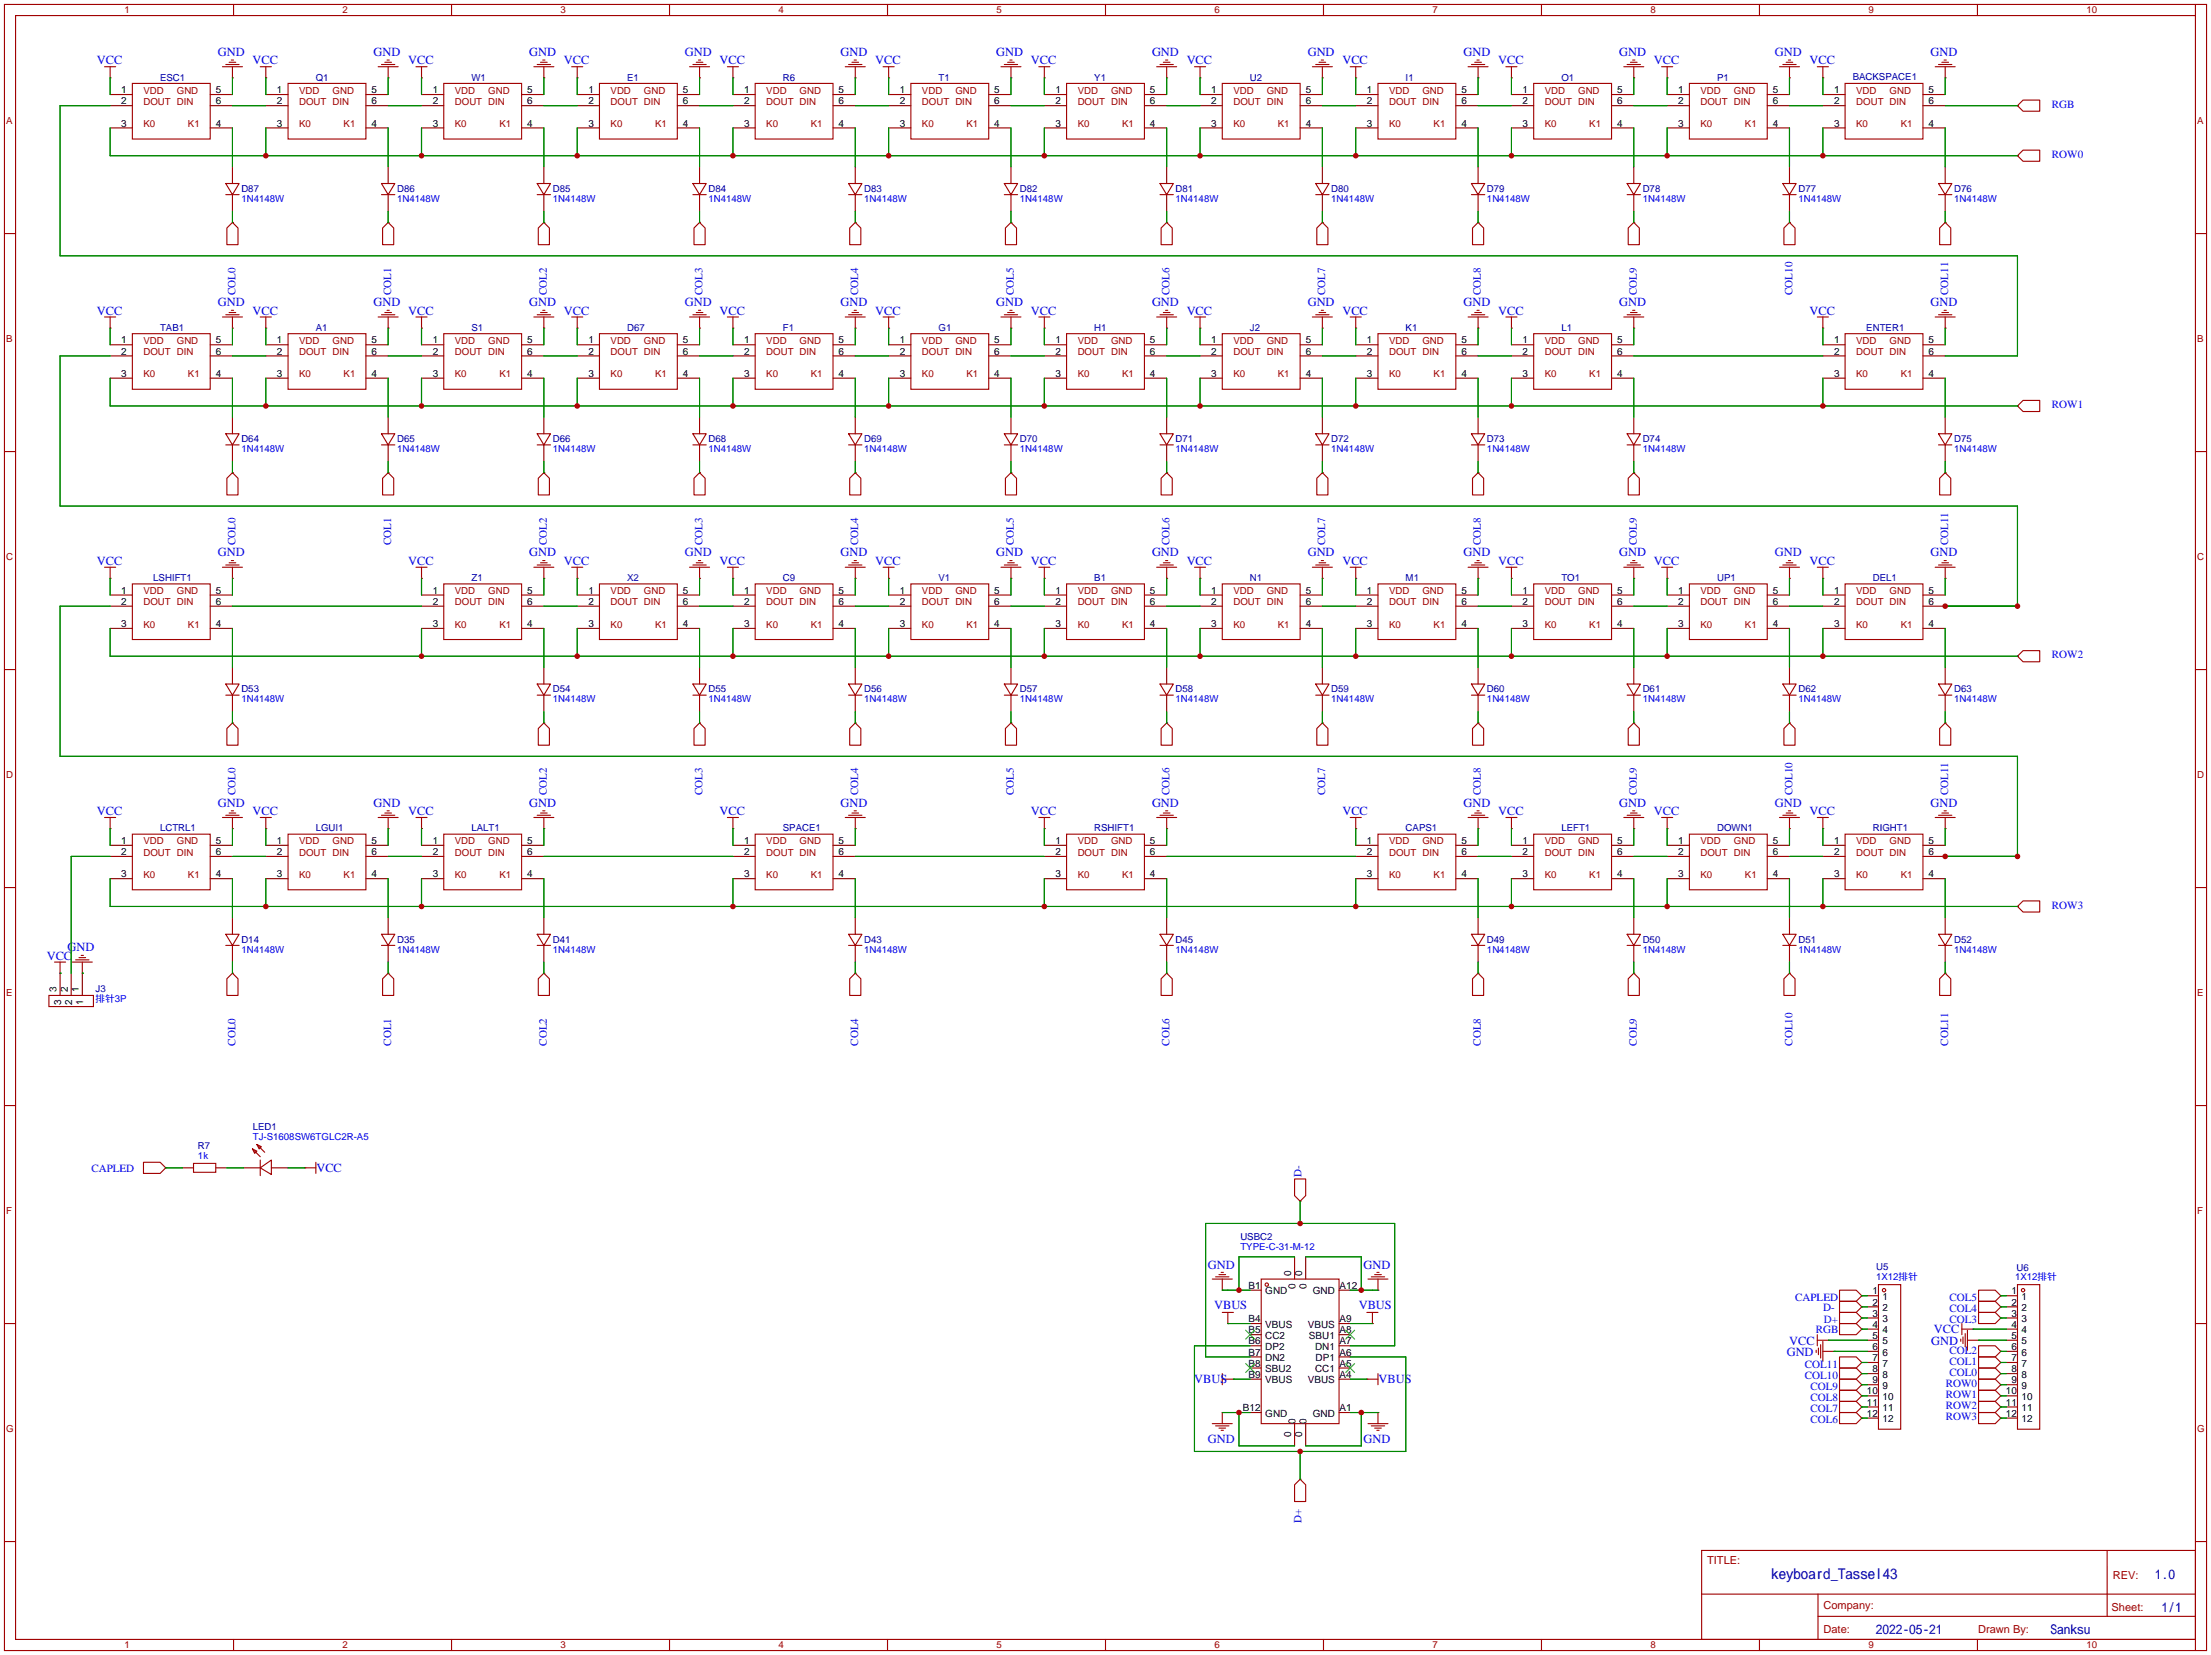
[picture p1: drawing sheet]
<svg xmlns="http://www.w3.org/2000/svg" width="505mm" height="378mm" viewBox="0 0 505 378" stroke-linecap="round" stroke-linejoin="round" font-family="sans-serif">
<defs><g id="words">
<text font-size="3.4" fill="#000080" x="404.5" y="360.5">keyboard_Tassel43</text>
<g font-size="3.1" fill="#000080">
<text x="492.2" y="360.7">1.0</text>
<text x="493.7" y="368.1">1/1</text>
<text x="428.4" y="373.2">2022-05-21</text>
<text x="468.3" y="373.1">Sanksu</text>
</g>
<g font-size="2.8" fill="#00f">
<text x="22.1" y="14.7">VCC</text>
<text x="49.7" y="12.8">GND</text>
<text x="57.7" y="14.7">VCC</text>
<text x="85.3" y="12.8">GND</text>
<text x="93.2" y="14.7">VCC</text>
<text x="120.9" y="12.8">GND</text>
<text x="128.8" y="14.7">VCC</text>
<text x="156.4" y="12.8">GND</text>
<text x="164.3" y="14.7">VCC</text>
<text x="192" y="12.8">GND</text>
<text x="199.9" y="14.7">VCC</text>
<text x="227.5" y="12.8">GND</text>
<text x="235.5" y="14.7">VCC</text>
<text x="263.1" y="12.8">GND</text>
<text x="271" y="14.7">VCC</text>
<text x="298.7" y="12.8">GND</text>
<text x="306.6" y="14.7">VCC</text>
<text x="334.2" y="12.8">GND</text>
<text x="342.1" y="14.7">VCC</text>
<text x="369.8" y="12.8">GND</text>
<text x="377.7" y="14.7">VCC</text>
<text x="405.3" y="12.8">GND</text>
<text x="413.3" y="14.7">VCC</text>
<text x="440.9" y="12.8">GND</text>
<text x="22.1" y="71.8">VCC</text>
<text x="49.7" y="69.9">GND</text>
<text x="57.7" y="71.8">VCC</text>
<text x="85.3" y="69.9">GND</text>
<text x="93.2" y="71.8">VCC</text>
<text x="120.9" y="69.9">GND</text>
<text x="128.8" y="71.8">VCC</text>
<text x="156.4" y="69.9">GND</text>
<text x="164.3" y="71.8">VCC</text>
<text x="192" y="69.9">GND</text>
<text x="199.9" y="71.8">VCC</text>
<text x="227.5" y="69.9">GND</text>
<text x="235.5" y="71.8">VCC</text>
<text x="263.1" y="69.9">GND</text>
<text x="271" y="71.8">VCC</text>
<text x="298.7" y="69.9">GND</text>
<text x="306.6" y="71.8">VCC</text>
<text x="334.2" y="69.9">GND</text>
<text x="342.1" y="71.8">VCC</text>
<text x="369.8" y="69.9">GND</text>
<text x="413.3" y="71.8">VCC</text>
<text x="440.9" y="69.9">GND</text>
<text x="22.1" y="129">VCC</text>
<text x="49.7" y="127.1">GND</text>
<text x="93.2" y="129">VCC</text>
<text x="120.9" y="127.1">GND</text>
<text x="128.8" y="129">VCC</text>
<text x="156.4" y="127.1">GND</text>
<text x="164.3" y="129">VCC</text>
<text x="192" y="127.1">GND</text>
<text x="199.9" y="129">VCC</text>
<text x="227.5" y="127.1">GND</text>
<text x="235.5" y="129">VCC</text>
<text x="263.1" y="127.1">GND</text>
<text x="271" y="129">VCC</text>
<text x="298.7" y="127.1">GND</text>
<text x="306.6" y="129">VCC</text>
<text x="334.2" y="127.1">GND</text>
<text x="342.1" y="129">VCC</text>
<text x="369.8" y="127.1">GND</text>
<text x="377.7" y="129">VCC</text>
<text x="405.3" y="127.1">GND</text>
<text x="413.3" y="129">VCC</text>
<text x="440.9" y="127.1">GND</text>
<text x="49.7" y="184.2">GND</text>
<text x="85.3" y="184.2">GND</text>
<text x="120.9" y="184.2">GND</text>
<text x="192" y="184.2">GND</text>
<text x="263.1" y="184.2">GND</text>
<text x="334.2" y="184.2">GND</text>
<text x="369.8" y="184.2">GND</text>
<text x="405.3" y="184.2">GND</text>
<text x="440.9" y="184.2">GND</text>
<text x="22.1" y="186.1">VCC</text>
<text x="57.7" y="186.1">VCC</text>
<text x="93.2" y="186.1">VCC</text>
<text x="164.3" y="186.1">VCC</text>
<text x="235.5" y="186.1">VCC</text>
<text x="306.6" y="186.1">VCC</text>
<text x="342.1" y="186.1">VCC</text>
<text x="377.7" y="186.1">VCC</text>
<text x="413.3" y="186.1">VCC</text>
<text x="10.7" y="219.2">VCC</text>
<text x="15.5" y="217.2">GND</text>
<text x="72.3" y="267.7">VCC</text>
<text x="275.8" y="289.7">GND</text>
<text x="311.4" y="289.7">GND</text>
<text x="277.3" y="298.9">VBUS</text>
<text x="310.3" y="298.9">VBUS</text>
<text x="441.7" y="304.5">VCC</text>
<text x="408.1" y="309.6">GND</text>
<text x="408.6" y="307.1">VCC</text>
<text x="441.1" y="307.1">GND</text>
<text x="272.8" y="315.9">VBUS</text>
<text x="314.8" y="315.9">VBUS</text>
<text x="275.8" y="329.4">GND</text>
<text x="311.4" y="329.4">GND</text>
</g>
<g font-size="2.5" fill="#00f">
<text x="468.6" y="24.6">RGB</text>
<text x="468.6" y="36.1">ROW0</text>
<text x="53.8" y="67.4" transform="rotate(-90 53.8 67.4)">COL0</text>
<text x="89.3" y="67.4" transform="rotate(-90 89.3 67.4)">COL1</text>
<text x="124.9" y="67.4" transform="rotate(-90 124.9 67.4)">COL2</text>
<text x="160.4" y="67.4" transform="rotate(-90 160.4 67.4)">COL3</text>
<text x="196" y="67.4" transform="rotate(-90 196 67.4)">COL4</text>
<text x="231.6" y="67.4" transform="rotate(-90 231.6 67.4)">COL5</text>
<text x="267.1" y="67.4" transform="rotate(-90 267.1 67.4)">COL6</text>
<text x="302.7" y="67.4" transform="rotate(-90 302.7 67.4)">COL7</text>
<text x="338.2" y="67.4" transform="rotate(-90 338.2 67.4)">COL8</text>
<text x="373.8" y="67.4" transform="rotate(-90 373.8 67.4)">COL9</text>
<text x="409.4" y="67.4" transform="rotate(-90 409.4 67.4)">COL10</text>
<text x="444.9" y="67.4" transform="rotate(-90 444.9 67.4)">COL11</text>
<text x="468.6" y="93.2">ROW1</text>
<text x="53.8" y="124.5" transform="rotate(-90 53.8 124.5)">COL0</text>
<text x="89.3" y="124.5" transform="rotate(-90 89.3 124.5)">COL1</text>
<text x="124.9" y="124.5" transform="rotate(-90 124.9 124.5)">COL2</text>
<text x="160.4" y="124.5" transform="rotate(-90 160.4 124.5)">COL3</text>
<text x="196" y="124.5" transform="rotate(-90 196 124.5)">COL4</text>
<text x="231.6" y="124.5" transform="rotate(-90 231.6 124.5)">COL5</text>
<text x="267.1" y="124.5" transform="rotate(-90 267.1 124.5)">COL6</text>
<text x="302.7" y="124.5" transform="rotate(-90 302.7 124.5)">COL7</text>
<text x="338.2" y="124.5" transform="rotate(-90 338.2 124.5)">COL8</text>
<text x="373.8" y="124.5" transform="rotate(-90 373.8 124.5)">COL9</text>
<text x="444.9" y="124.5" transform="rotate(-90 444.9 124.5)">COL11</text>
<text x="468.6" y="150.4">ROW2</text>
<text x="53.8" y="181.7" transform="rotate(-90 53.8 181.7)">COL0</text>
<text x="124.9" y="181.7" transform="rotate(-90 124.9 181.7)">COL2</text>
<text x="160.4" y="181.7" transform="rotate(-90 160.4 181.7)">COL3</text>
<text x="196" y="181.7" transform="rotate(-90 196 181.7)">COL4</text>
<text x="231.6" y="181.7" transform="rotate(-90 231.6 181.7)">COL5</text>
<text x="267.1" y="181.7" transform="rotate(-90 267.1 181.7)">COL6</text>
<text x="302.7" y="181.7" transform="rotate(-90 302.7 181.7)">COL7</text>
<text x="338.2" y="181.7" transform="rotate(-90 338.2 181.7)">COL8</text>
<text x="373.8" y="181.7" transform="rotate(-90 373.8 181.7)">COL9</text>
<text x="409.4" y="181.7" transform="rotate(-90 409.4 181.7)">COL10</text>
<text x="444.9" y="181.7" transform="rotate(-90 444.9 181.7)">COL11</text>
<text x="468.6" y="207.5">ROW3</text>
<text x="53.8" y="238.8" transform="rotate(-90 53.8 238.8)">COL0</text>
<text x="89.3" y="238.8" transform="rotate(-90 89.3 238.8)">COL1</text>
<text x="124.9" y="238.8" transform="rotate(-90 124.9 238.8)">COL2</text>
<text x="196" y="238.8" transform="rotate(-90 196 238.8)">COL4</text>
<text x="267.1" y="238.8" transform="rotate(-90 267.1 238.8)">COL6</text>
<text x="338.2" y="238.8" transform="rotate(-90 338.2 238.8)">COL8</text>
<text x="373.8" y="238.8" transform="rotate(-90 373.8 238.8)">COL9</text>
<text x="409.4" y="238.8" transform="rotate(-90 409.4 238.8)">COL10</text>
<text x="444.9" y="238.8" transform="rotate(-90 444.9 238.8)">COL11</text>
<text x="20.9" y="267.5">CAPLED</text>
<text x="297.2" y="268.7" transform="rotate(-90 297.2 268.7)">D-</text>
<text x="410" y="297.1">CAPLED</text>
<text x="416.4" y="299.3">D-</text>
<text x="445.2" y="297.1">COL5</text>
<text x="445.2" y="299.7">COL4</text>
<text x="414.7" y="304.4">RGB</text>
<text x="416.5" y="302.2">D+</text>
<text x="445.2" y="302.2">COL3</text>
<text x="445.2" y="311.7">COL1</text>
<text x="445.2" y="309.1">COL2</text>
<text x="412.2" y="312.4">COL11</text>
<text x="412.2" y="314.9">COL10</text>
<text x="413.5" y="317.5">COL9</text>
<text x="444.4" y="316.7">ROW0</text>
<text x="445.2" y="314.2">COL0</text>
<text x="413.5" y="320">COL8</text>
<text x="413.5" y="322.5">COL7</text>
<text x="444.4" y="319.3">ROW1</text>
<text x="444.4" y="321.8">ROW2</text>
<text x="413.5" y="325.1">COL6</text>
<text x="444.4" y="324.4">ROW3</text>
<text x="297.2" y="347.7" transform="rotate(-90 297.2 347.7)">D+</text>
</g>
<g font-size="2.5" fill="#a00000">
<text x="389.9" y="357.2">TITLE:</text>
<text x="482.5" y="360.5">REV:</text>
<text x="416.5" y="367.4">Company:</text>
<text x="482.3" y="367.8">Sheet:</text>
<text x="416.5" y="372.9">Date:</text>
<text x="451.8" y="373">Drawn By:</text>
</g>
<g font-size="2.3">
<text x="27.7" y="21.3">1</text>
<text x="27.7" y="23.8">2</text>
<text x="49.3" y="21.3">5</text>
<text x="49.3" y="23.8">6</text>
<text x="63.3" y="21.3">1</text>
<text x="63.3" y="23.8">2</text>
<text x="84.8" y="21.3">5</text>
<text x="84.8" y="23.8">6</text>
<text x="98.8" y="21.3">1</text>
<text x="98.8" y="23.8">2</text>
<text x="120.4" y="21.3">5</text>
<text x="120.4" y="23.8">6</text>
<text x="134.4" y="21.3">1</text>
<text x="134.4" y="23.8">2</text>
<text x="156" y="21.3">5</text>
<text x="156" y="23.8">6</text>
<text x="169.9" y="21.3">1</text>
<text x="169.9" y="23.8">2</text>
<text x="191.5" y="21.3">5</text>
<text x="191.5" y="23.8">6</text>
<text x="205.5" y="21.3">1</text>
<text x="205.5" y="23.8">2</text>
<text x="227.1" y="21.3">5</text>
<text x="227.1" y="23.8">6</text>
<text x="241.1" y="21.3">1</text>
<text x="241.1" y="23.8">2</text>
<text x="262.6" y="21.3">5</text>
<text x="262.6" y="23.8">6</text>
<text x="276.6" y="21.3">1</text>
<text x="276.6" y="23.8">2</text>
<text x="298.2" y="21.3">5</text>
<text x="298.2" y="23.8">6</text>
<text x="312.2" y="21.3">1</text>
<text x="312.2" y="23.8">2</text>
<text x="333.8" y="21.3">5</text>
<text x="333.8" y="23.8">6</text>
<text x="347.7" y="21.3">1</text>
<text x="347.7" y="23.8">2</text>
<text x="369.3" y="21.3">5</text>
<text x="369.3" y="23.8">6</text>
<text x="383.3" y="21.3">1</text>
<text x="383.3" y="23.8">2</text>
<text x="404.9" y="21.3">5</text>
<text x="404.9" y="23.8">6</text>
<text x="418.9" y="21.3">1</text>
<text x="418.9" y="23.8">2</text>
<text x="440.4" y="21.3">5</text>
<text x="440.4" y="23.8">6</text>
<text x="27.7" y="28.9">3</text>
<text x="49.3" y="28.9">4</text>
<text x="63.3" y="28.9">3</text>
<text x="84.8" y="28.9">4</text>
<text x="98.8" y="28.9">3</text>
<text x="120.4" y="28.9">4</text>
<text x="134.4" y="28.9">3</text>
<text x="156" y="28.9">4</text>
<text x="169.9" y="28.9">3</text>
<text x="191.5" y="28.9">4</text>
<text x="205.5" y="28.9">3</text>
<text x="227.1" y="28.9">4</text>
<text x="241.1" y="28.9">3</text>
<text x="262.6" y="28.9">4</text>
<text x="276.6" y="28.9">3</text>
<text x="298.2" y="28.9">4</text>
<text x="312.2" y="28.9">3</text>
<text x="333.8" y="28.9">4</text>
<text x="347.7" y="28.9">3</text>
<text x="369.3" y="28.9">4</text>
<text x="383.3" y="28.9">3</text>
<text x="404.9" y="28.9">4</text>
<text x="418.9" y="28.9">3</text>
<text x="440.4" y="28.9">4</text>
<text x="27.7" y="78.4">1</text>
<text x="27.7" y="81">2</text>
<text x="49.3" y="78.4">5</text>
<text x="49.3" y="81">6</text>
<text x="63.3" y="78.4">1</text>
<text x="63.3" y="81">2</text>
<text x="84.8" y="78.4">5</text>
<text x="84.8" y="81">6</text>
<text x="98.8" y="78.4">1</text>
<text x="98.8" y="81">2</text>
<text x="120.4" y="78.4">5</text>
<text x="120.4" y="81">6</text>
<text x="134.4" y="78.4">1</text>
<text x="134.4" y="81">2</text>
<text x="156" y="78.4">5</text>
<text x="156" y="81">6</text>
<text x="169.9" y="78.4">1</text>
<text x="169.9" y="81">2</text>
<text x="191.5" y="78.4">5</text>
<text x="191.5" y="81">6</text>
<text x="205.5" y="78.4">1</text>
<text x="205.5" y="81">2</text>
<text x="227.1" y="78.4">5</text>
<text x="227.1" y="81">6</text>
<text x="241.1" y="78.4">1</text>
<text x="241.1" y="81">2</text>
<text x="262.6" y="78.4">5</text>
<text x="262.6" y="81">6</text>
<text x="276.6" y="78.4">1</text>
<text x="276.6" y="81">2</text>
<text x="298.2" y="78.4">5</text>
<text x="298.2" y="81">6</text>
<text x="312.2" y="78.4">1</text>
<text x="312.2" y="81">2</text>
<text x="333.8" y="78.4">5</text>
<text x="333.8" y="81">6</text>
<text x="347.7" y="78.4">1</text>
<text x="347.7" y="81">2</text>
<text x="369.3" y="78.4">5</text>
<text x="369.3" y="81">6</text>
<text x="418.9" y="78.4">1</text>
<text x="418.9" y="81">2</text>
<text x="440.4" y="78.4">5</text>
<text x="440.4" y="81">6</text>
<text x="27.7" y="86">3</text>
<text x="49.3" y="86">4</text>
<text x="63.3" y="86">3</text>
<text x="84.8" y="86">4</text>
<text x="98.8" y="86">3</text>
<text x="120.4" y="86">4</text>
<text x="134.4" y="86">3</text>
<text x="156" y="86">4</text>
<text x="169.9" y="86">3</text>
<text x="191.5" y="86">4</text>
<text x="205.5" y="86">3</text>
<text x="227.1" y="86">4</text>
<text x="241.1" y="86">3</text>
<text x="262.6" y="86">4</text>
<text x="276.6" y="86">3</text>
<text x="298.2" y="86">4</text>
<text x="312.2" y="86">3</text>
<text x="333.8" y="86">4</text>
<text x="347.7" y="86">3</text>
<text x="369.3" y="86">4</text>
<text x="418.9" y="86">3</text>
<text x="440.4" y="86">4</text>
<text x="27.7" y="135.6">1</text>
<text x="49.3" y="135.6">5</text>
<text x="98.8" y="135.6">1</text>
<text x="120.4" y="135.6">5</text>
<text x="134.4" y="135.6">1</text>
<text x="156" y="135.6">5</text>
<text x="169.9" y="135.6">1</text>
<text x="191.5" y="135.6">5</text>
<text x="205.5" y="135.6">1</text>
<text x="227.1" y="135.6">5</text>
<text x="241.1" y="135.6">1</text>
<text x="262.6" y="135.6">5</text>
<text x="276.6" y="135.6">1</text>
<text x="298.2" y="135.6">5</text>
<text x="312.2" y="135.6">1</text>
<text x="333.8" y="135.6">5</text>
<text x="347.7" y="135.6">1</text>
<text x="369.3" y="135.6">5</text>
<text x="383.3" y="135.6">1</text>
<text x="404.9" y="135.6">5</text>
<text x="418.9" y="135.6">1</text>
<text x="440.4" y="135.6">5</text>
<text x="27.7" y="138.1">2</text>
<text x="27.7" y="143.2">3</text>
<text x="49.3" y="143.2">4</text>
<text x="49.3" y="138.1">6</text>
<text x="98.8" y="138.1">2</text>
<text x="98.8" y="143.2">3</text>
<text x="120.4" y="143.2">4</text>
<text x="120.4" y="138.1">6</text>
<text x="134.4" y="138.1">2</text>
<text x="134.4" y="143.2">3</text>
<text x="156" y="143.2">4</text>
<text x="156" y="138.1">6</text>
<text x="169.9" y="138.1">2</text>
<text x="169.9" y="143.2">3</text>
<text x="191.5" y="143.2">4</text>
<text x="191.5" y="138.1">6</text>
<text x="205.5" y="138.1">2</text>
<text x="205.5" y="143.2">3</text>
<text x="227.1" y="143.2">4</text>
<text x="227.1" y="138.1">6</text>
<text x="241.1" y="138.1">2</text>
<text x="241.1" y="143.2">3</text>
<text x="262.6" y="143.2">4</text>
<text x="262.6" y="138.1">6</text>
<text x="276.6" y="138.1">2</text>
<text x="276.6" y="143.2">3</text>
<text x="298.2" y="143.2">4</text>
<text x="298.2" y="138.1">6</text>
<text x="312.2" y="138.1">2</text>
<text x="312.2" y="143.2">3</text>
<text x="333.8" y="143.2">4</text>
<text x="333.8" y="138.1">6</text>
<text x="347.7" y="138.1">2</text>
<text x="347.7" y="143.2">3</text>
<text x="369.3" y="143.2">4</text>
<text x="369.3" y="138.1">6</text>
<text x="383.3" y="138.1">2</text>
<text x="383.3" y="143.2">3</text>
<text x="404.9" y="143.2">4</text>
<text x="404.9" y="138.1">6</text>
<text x="418.9" y="138.1">2</text>
<text x="418.9" y="143.2">3</text>
<text x="440.4" y="143.2">4</text>
<text x="440.4" y="138.1">6</text>
<text x="27.7" y="192.7">1</text>
<text x="27.7" y="195.3">2</text>
<text x="49.3" y="192.7">5</text>
<text x="49.3" y="195.3">6</text>
<text x="63.3" y="192.7">1</text>
<text x="63.3" y="195.3">2</text>
<text x="84.8" y="192.7">5</text>
<text x="84.8" y="195.3">6</text>
<text x="98.8" y="192.7">1</text>
<text x="98.8" y="195.3">2</text>
<text x="120.4" y="192.7">5</text>
<text x="120.4" y="195.3">6</text>
<text x="169.9" y="192.7">1</text>
<text x="169.9" y="195.3">2</text>
<text x="191.5" y="192.7">5</text>
<text x="191.5" y="195.3">6</text>
<text x="241.1" y="192.7">1</text>
<text x="241.1" y="195.3">2</text>
<text x="262.6" y="192.7">5</text>
<text x="262.6" y="195.3">6</text>
<text x="312.2" y="192.7">1</text>
<text x="312.2" y="195.3">2</text>
<text x="333.8" y="192.7">5</text>
<text x="333.8" y="195.3">6</text>
<text x="347.7" y="192.7">1</text>
<text x="347.7" y="195.3">2</text>
<text x="369.3" y="192.7">5</text>
<text x="369.3" y="195.3">6</text>
<text x="383.3" y="192.7">1</text>
<text x="383.3" y="195.3">2</text>
<text x="404.9" y="192.7">5</text>
<text x="404.9" y="195.3">6</text>
<text x="418.9" y="192.7">1</text>
<text x="418.9" y="195.3">2</text>
<text x="440.4" y="192.7">5</text>
<text x="440.4" y="195.3">6</text>
<text x="27.7" y="200.3">3</text>
<text x="49.3" y="200.3">4</text>
<text x="63.3" y="200.3">3</text>
<text x="84.8" y="200.3">4</text>
<text x="98.8" y="200.3">3</text>
<text x="120.4" y="200.3">4</text>
<text x="169.9" y="200.3">3</text>
<text x="191.5" y="200.3">4</text>
<text x="241.1" y="200.3">3</text>
<text x="262.6" y="200.3">4</text>
<text x="312.2" y="200.3">3</text>
<text x="333.8" y="200.3">4</text>
<text x="347.7" y="200.3">3</text>
<text x="369.3" y="200.3">4</text>
<text x="383.3" y="200.3">3</text>
<text x="404.9" y="200.3">4</text>
<text x="418.9" y="200.3">3</text>
<text x="440.4" y="200.3">4</text>
<text x="12.9" y="226.5" transform="rotate(-90 12.9 226.5)">3</text>
<text x="15.5" y="226.5" transform="rotate(-90 15.5 226.5)">2</text>
<text x="18" y="226.5" transform="rotate(-90 18 226.5)">1</text>
<text x="13.9" y="229.6" transform="rotate(-90 13.9 229.6)">3</text>
<text x="16.5" y="229.6" transform="rotate(-90 16.5 229.6)">2</text>
<text x="19" y="229.6" transform="rotate(-90 19 229.6)">1</text>
<text x="294.9" y="291.3" transform="rotate(-90 294.9 291.3)">0</text>
<text x="297.4" y="291.3" transform="rotate(-90 297.4 291.3)">0</text>
<text x="285.1" y="294.3">B1</text>
<text x="289" y="295.6">GND</text>
<text x="295.9" y="294.4" transform="rotate(-90 295.9 294.4)">0</text>
<text x="298.4" y="294.4" transform="rotate(-90 298.4 294.4)">0</text>
<text x="299.8" y="295.6">GND</text>
<text x="305.9" y="294.3">A12</text>
<text x="427.6" y="295.6">1</text>
<text x="427.6" y="298.1">2</text>
<text x="429.9" y="296.9">1</text>
<text x="429.9" y="299.4">2</text>
<text x="459.4" y="295.6">1</text>
<text x="459.4" y="298.1">2</text>
<text x="461.7" y="296.9">1</text>
<text x="461.7" y="299.4">2</text>
<text x="285.1" y="301.9">B4</text>
<text x="285.1" y="304.5">B5</text>
<text x="289" y="303.2">VBUS</text>
<text x="289" y="305.8">CC2</text>
<text x="298.7" y="303.2">VBUS</text>
<text x="299" y="305.8">SBU1</text>
<text x="305.9" y="304.5">A8</text>
<text x="305.9" y="301.9">A9</text>
<text x="427.6" y="300.7">3</text>
<text x="427.6" y="303.2">4</text>
<text x="427.6" y="305.8">5</text>
<text x="429.9" y="301.9">3</text>
<text x="429.9" y="304.5">4</text>
<text x="459.4" y="300.7">3</text>
<text x="459.4" y="303.2">4</text>
<text x="459.4" y="305.8">5</text>
<text x="461.7" y="301.9">3</text>
<text x="461.7" y="304.5">4</text>
<text x="285.1" y="307">B6</text>
<text x="285.1" y="309.6">B7</text>
<text x="289" y="308.3">DP2</text>
<text x="289" y="310.8">DN2</text>
<text x="300.3" y="308.3">DN1</text>
<text x="300.5" y="310.8">DP1</text>
<text x="305.9" y="309.6">A6</text>
<text x="305.9" y="307">A7</text>
<text x="427.6" y="308.3">6</text>
<text x="427.6" y="310.8">7</text>
<text x="429.9" y="307">5</text>
<text x="429.9" y="309.6">6</text>
<text x="459.4" y="308.3">6</text>
<text x="459.4" y="310.8">7</text>
<text x="461.7" y="307">5</text>
<text x="461.7" y="309.6">6</text>
<text x="285.1" y="312.1">B8</text>
<text x="285.1" y="314.6">B9</text>
<text x="289" y="313.4">SBU2</text>
<text x="289" y="315.9">VBUS</text>
<text x="298.7" y="315.9">VBUS</text>
<text x="300.3" y="313.4">CC1</text>
<text x="305.9" y="314.6">A4</text>
<text x="305.9" y="312.1">A5</text>
<text x="427.6" y="313.4">8</text>
<text x="427.6" y="315.9">9</text>
<text x="429.9" y="312.1">7</text>
<text x="429.9" y="314.6">8</text>
<text x="429.9" y="317.2">9</text>
<text x="459.4" y="313.4">8</text>
<text x="459.4" y="315.9">9</text>
<text x="461.7" y="312.1">7</text>
<text x="461.7" y="314.6">8</text>
<text x="461.7" y="317.2">9</text>
<text x="283.9" y="322.3">B12</text>
<text x="289" y="323.5">GND</text>
<text x="299.8" y="323.5">GND</text>
<text x="305.9" y="322.3">A1</text>
<text x="426.4" y="318.5">10</text>
<text x="426.4" y="321">11</text>
<text x="426.4" y="323.5">12</text>
<text x="429.9" y="319.7">10</text>
<text x="429.9" y="322.3">11</text>
<text x="458.1" y="318.5">10</text>
<text x="458.1" y="321">11</text>
<text x="458.1" y="323.5">12</text>
<text x="461.7" y="319.7">10</text>
<text x="461.7" y="322.3">11</text>
<text x="294.9" y="328.1" transform="rotate(-90 294.9 328.1)">0</text>
<text x="295.9" y="325.1" transform="rotate(-90 295.9 325.1)">0</text>
<text x="297.4" y="328.1" transform="rotate(-90 297.4 328.1)">0</text>
<text x="298.4" y="325.1" transform="rotate(-90 298.4 325.1)">0</text>
<text x="429.9" y="324.8">12</text>
<text x="461.7" y="324.8">12</text>
</g>
<g font-size="2.2" fill="#a00000">
<text x="28.4" y="3">1</text>
<text x="78.2" y="3">2</text>
<text x="128" y="3">3</text>
<text x="177.8" y="3">4</text>
<text x="227.6" y="3">5</text>
<text x="277.4" y="3">6</text>
<text x="327.2" y="3">7</text>
<text x="376.9" y="3">8</text>
<text x="426.7" y="3">9</text>
<text x="476.5" y="3">10</text>
<text x="32.8" y="21.4">VDD</text>
<text x="32.8" y="23.9">DOUT DIN</text>
<text x="40.4" y="21.4">GND</text>
<text x="68.3" y="21.4">VDD</text>
<text x="68.3" y="23.9">DOUT DIN</text>
<text x="75.9" y="21.4">GND</text>
<text x="103.9" y="21.4">VDD</text>
<text x="103.9" y="23.9">DOUT DIN</text>
<text x="111.5" y="21.4">GND</text>
<text x="139.4" y="21.4">VDD</text>
<text x="139.4" y="23.9">DOUT DIN</text>
<text x="147.1" y="21.4">GND</text>
<text x="175" y="21.4">VDD</text>
<text x="175" y="23.9">DOUT DIN</text>
<text x="182.6" y="21.4">GND</text>
<text x="210.6" y="21.4">VDD</text>
<text x="210.6" y="23.9">DOUT DIN</text>
<text x="218.2" y="21.4">GND</text>
<text x="246.1" y="21.4">VDD</text>
<text x="246.1" y="23.9">DOUT DIN</text>
<text x="253.7" y="21.4">GND</text>
<text x="281.7" y="21.4">VDD</text>
<text x="281.7" y="23.9">DOUT DIN</text>
<text x="289.3" y="21.4">GND</text>
<text x="317.2" y="21.4">VDD</text>
<text x="317.2" y="23.9">DOUT DIN</text>
<text x="324.9" y="21.4">GND</text>
<text x="352.8" y="21.4">VDD</text>
<text x="352.8" y="23.9">DOUT DIN</text>
<text x="360.4" y="21.4">GND</text>
<text x="388.4" y="21.4">VDD</text>
<text x="388.4" y="23.9">DOUT DIN</text>
<text x="396" y="21.4">GND</text>
<text x="423.9" y="21.4">VDD</text>
<text x="423.9" y="23.9">DOUT DIN</text>
<text x="431.5" y="21.4">GND</text>
<text x="1.4" y="28.3">A</text>
<text x="32.8" y="29">K0</text>
<text x="42.9" y="29">K1</text>
<text x="68.3" y="29">K0</text>
<text x="78.5" y="29">K1</text>
<text x="103.9" y="29">K0</text>
<text x="114" y="29">K1</text>
<text x="139.4" y="29">K0</text>
<text x="149.6" y="29">K1</text>
<text x="175" y="29">K0</text>
<text x="185.2" y="29">K1</text>
<text x="210.6" y="29">K0</text>
<text x="220.7" y="29">K1</text>
<text x="246.1" y="29">K0</text>
<text x="256.3" y="29">K1</text>
<text x="281.7" y="29">K0</text>
<text x="291.8" y="29">K1</text>
<text x="317.2" y="29">K0</text>
<text x="327.4" y="29">K1</text>
<text x="352.8" y="29">K0</text>
<text x="363" y="29">K1</text>
<text x="388.4" y="29">K0</text>
<text x="398.5" y="29">K1</text>
<text x="423.9" y="29">K0</text>
<text x="434.1" y="29">K1</text>
<text x="501.8" y="28.3">A</text>
<text x="1.4" y="78">B</text>
<text x="32.8" y="78.6">VDD</text>
<text x="32.8" y="81.1">DOUT DIN</text>
<text x="40.4" y="78.6">GND</text>
<text x="68.3" y="78.6">VDD</text>
<text x="68.3" y="81.1">DOUT DIN</text>
<text x="75.9" y="78.6">GND</text>
<text x="103.9" y="78.6">VDD</text>
<text x="103.9" y="81.1">DOUT DIN</text>
<text x="111.5" y="78.6">GND</text>
<text x="139.4" y="78.6">VDD</text>
<text x="139.4" y="81.1">DOUT DIN</text>
<text x="147.1" y="78.6">GND</text>
<text x="175" y="78.6">VDD</text>
<text x="175" y="81.1">DOUT DIN</text>
<text x="182.6" y="78.6">GND</text>
<text x="210.6" y="78.6">VDD</text>
<text x="210.6" y="81.1">DOUT DIN</text>
<text x="218.2" y="78.6">GND</text>
<text x="246.1" y="78.6">VDD</text>
<text x="246.1" y="81.1">DOUT DIN</text>
<text x="253.7" y="78.6">GND</text>
<text x="281.7" y="78.6">VDD</text>
<text x="281.7" y="81.1">DOUT DIN</text>
<text x="289.3" y="78.6">GND</text>
<text x="317.2" y="78.6">VDD</text>
<text x="317.2" y="81.1">DOUT DIN</text>
<text x="324.9" y="78.6">GND</text>
<text x="352.8" y="78.6">VDD</text>
<text x="352.8" y="81.1">DOUT DIN</text>
<text x="360.4" y="78.6">GND</text>
<text x="423.9" y="78.6">VDD</text>
<text x="423.9" y="81.1">DOUT DIN</text>
<text x="431.5" y="78.6">GND</text>
<text x="501.8" y="78">B</text>
<text x="32.8" y="86.2">K0</text>
<text x="42.9" y="86.2">K1</text>
<text x="68.3" y="86.2">K0</text>
<text x="78.5" y="86.2">K1</text>
<text x="103.9" y="86.2">K0</text>
<text x="114" y="86.2">K1</text>
<text x="139.4" y="86.2">K0</text>
<text x="149.6" y="86.2">K1</text>
<text x="175" y="86.2">K0</text>
<text x="185.2" y="86.2">K1</text>
<text x="210.6" y="86.2">K0</text>
<text x="220.7" y="86.2">K1</text>
<text x="246.1" y="86.2">K0</text>
<text x="256.3" y="86.2">K1</text>
<text x="281.7" y="86.2">K0</text>
<text x="291.8" y="86.2">K1</text>
<text x="317.2" y="86.2">K0</text>
<text x="327.4" y="86.2">K1</text>
<text x="352.8" y="86.2">K0</text>
<text x="363" y="86.2">K1</text>
<text x="423.9" y="86.2">K0</text>
<text x="434.1" y="86.2">K1</text>
<text x="1.4" y="127.8">C</text>
<text x="501.8" y="127.8">C</text>
<text x="32.8" y="135.7">VDD</text>
<text x="40.4" y="135.7">GND</text>
<text x="103.9" y="135.7">VDD</text>
<text x="111.5" y="135.7">GND</text>
<text x="139.4" y="135.7">VDD</text>
<text x="147.1" y="135.7">GND</text>
<text x="175" y="135.7">VDD</text>
<text x="182.6" y="135.7">GND</text>
<text x="210.6" y="135.7">VDD</text>
<text x="218.2" y="135.7">GND</text>
<text x="246.1" y="135.7">VDD</text>
<text x="253.7" y="135.7">GND</text>
<text x="281.7" y="135.7">VDD</text>
<text x="289.3" y="135.7">GND</text>
<text x="317.2" y="135.7">VDD</text>
<text x="324.9" y="135.7">GND</text>
<text x="352.8" y="135.7">VDD</text>
<text x="360.4" y="135.7">GND</text>
<text x="388.4" y="135.7">VDD</text>
<text x="396" y="135.7">GND</text>
<text x="423.9" y="135.7">VDD</text>
<text x="431.5" y="135.7">GND</text>
<text x="32.8" y="138.2">DOUT DIN</text>
<text x="32.8" y="143.3">K0</text>
<text x="42.9" y="143.3">K1</text>
<text x="103.9" y="138.2">DOUT DIN</text>
<text x="103.9" y="143.3">K0</text>
<text x="114" y="143.3">K1</text>
<text x="139.4" y="138.2">DOUT DIN</text>
<text x="139.4" y="143.3">K0</text>
<text x="149.6" y="143.3">K1</text>
<text x="175" y="138.2">DOUT DIN</text>
<text x="175" y="143.3">K0</text>
<text x="185.2" y="143.3">K1</text>
<text x="210.6" y="138.2">DOUT DIN</text>
<text x="210.6" y="143.3">K0</text>
<text x="220.7" y="143.3">K1</text>
<text x="246.1" y="138.2">DOUT DIN</text>
<text x="246.1" y="143.3">K0</text>
<text x="256.3" y="143.3">K1</text>
<text x="281.7" y="138.2">DOUT DIN</text>
<text x="281.7" y="143.3">K0</text>
<text x="291.8" y="143.3">K1</text>
<text x="317.2" y="138.2">DOUT DIN</text>
<text x="317.2" y="143.3">K0</text>
<text x="327.4" y="143.3">K1</text>
<text x="352.8" y="138.2">DOUT DIN</text>
<text x="352.8" y="143.3">K0</text>
<text x="363" y="143.3">K1</text>
<text x="388.4" y="138.2">DOUT DIN</text>
<text x="388.4" y="143.3">K0</text>
<text x="398.5" y="143.3">K1</text>
<text x="423.9" y="138.2">DOUT DIN</text>
<text x="423.9" y="143.3">K0</text>
<text x="434.1" y="143.3">K1</text>
<text x="1.4" y="177.6">D</text>
<text x="501.8" y="177.6">D</text>
<text x="32.8" y="192.9">VDD</text>
<text x="32.8" y="195.4">DOUT DIN</text>
<text x="40.4" y="192.9">GND</text>
<text x="68.3" y="192.9">VDD</text>
<text x="68.3" y="195.4">DOUT DIN</text>
<text x="75.9" y="192.9">GND</text>
<text x="103.9" y="192.9">VDD</text>
<text x="103.9" y="195.4">DOUT DIN</text>
<text x="111.5" y="192.9">GND</text>
<text x="175" y="192.9">VDD</text>
<text x="175" y="195.4">DOUT DIN</text>
<text x="182.6" y="192.9">GND</text>
<text x="246.1" y="192.9">VDD</text>
<text x="246.1" y="195.4">DOUT DIN</text>
<text x="253.7" y="192.9">GND</text>
<text x="317.2" y="192.9">VDD</text>
<text x="317.2" y="195.4">DOUT DIN</text>
<text x="324.9" y="192.9">GND</text>
<text x="352.8" y="192.9">VDD</text>
<text x="352.8" y="195.4">DOUT DIN</text>
<text x="360.4" y="192.9">GND</text>
<text x="388.4" y="192.9">VDD</text>
<text x="388.4" y="195.4">DOUT DIN</text>
<text x="396" y="192.9">GND</text>
<text x="423.9" y="192.9">VDD</text>
<text x="423.9" y="195.4">DOUT DIN</text>
<text x="431.5" y="192.9">GND</text>
<text x="32.8" y="200.5">K0</text>
<text x="42.9" y="200.5">K1</text>
<text x="68.3" y="200.5">K0</text>
<text x="78.5" y="200.5">K1</text>
<text x="103.9" y="200.5">K0</text>
<text x="114" y="200.5">K1</text>
<text x="175" y="200.5">K0</text>
<text x="185.2" y="200.5">K1</text>
<text x="246.1" y="200.5">K0</text>
<text x="256.3" y="200.5">K1</text>
<text x="317.2" y="200.5">K0</text>
<text x="327.4" y="200.5">K1</text>
<text x="352.8" y="200.5">K0</text>
<text x="363" y="200.5">K1</text>
<text x="388.4" y="200.5">K0</text>
<text x="398.5" y="200.5">K1</text>
<text x="423.9" y="200.5">K0</text>
<text x="434.1" y="200.5">K1</text>
<text x="1.4" y="227.4">E</text>
<text x="501.8" y="227.4">E</text>
<text x="1.4" y="277.2">F</text>
<text x="501.8" y="277.2">F</text>
<text x="1.4" y="327">G</text>
<text x="501.8" y="327">G</text>
<text x="28.4" y="376.4">1</text>
<text x="78.2" y="376.4">2</text>
<text x="128" y="376.4">3</text>
<text x="177.8" y="376.4">4</text>
<text x="227.6" y="376.4">5</text>
<text x="277.4" y="376.4">6</text>
<text x="327.2" y="376.4">7</text>
<text x="376.9" y="376.4">8</text>
<text x="426.7" y="376.4">9</text>
<text x="476.5" y="376.4">10</text>
</g>
<g font-size="2.2" fill="#000080">
<text x="36.5" y="18.4">ESC1</text>
<text x="72.1" y="18.4">Q1</text>
<text x="107.7" y="18.4">W1</text>
<text x="143.2" y="18.4">E1</text>
<text x="178.8" y="18.4">R6</text>
<text x="214.3" y="18.4">T1</text>
<text x="249.9" y="18.4">Y1</text>
<text x="285.5" y="18.4">U2</text>
<text x="321" y="18.4">I1</text>
<text x="356.6" y="18.4">O1</text>
<text x="392.1" y="18.4">P1</text>
<text x="423.1" y="18.4">BACKSPACE1</text>
<text x="55.1" y="43.8">D87</text>
<text x="90.7" y="43.8">D86</text>
<text x="126.2" y="43.8">D85</text>
<text x="161.8" y="43.8">D84</text>
<text x="197.4" y="43.8">D83</text>
<text x="232.9" y="43.8">D82</text>
<text x="268.5" y="43.8">D81</text>
<text x="304" y="43.8">D80</text>
<text x="339.6" y="43.8">D79</text>
<text x="375.2" y="43.8">D78</text>
<text x="410.7" y="43.8">D77</text>
<text x="446.3" y="43.8">D76</text>
<text x="36.5" y="75.6">TAB1</text>
<text x="72.1" y="75.6">A1</text>
<text x="107.7" y="75.6">S1</text>
<text x="143.2" y="75.6">D67</text>
<text x="178.8" y="75.6">F1</text>
<text x="214.3" y="75.6">G1</text>
<text x="249.9" y="75.6">H1</text>
<text x="285.5" y="75.6">J2</text>
<text x="321" y="75.6">K1</text>
<text x="356.6" y="75.6">L1</text>
<text x="426.2" y="75.5">ENTER1</text>
<text x="55.1" y="101">D64</text>
<text x="90.7" y="101">D65</text>
<text x="126.2" y="101">D66</text>
<text x="161.8" y="101">D68</text>
<text x="197.4" y="101">D69</text>
<text x="232.9" y="101">D70</text>
<text x="268.5" y="101">D71</text>
<text x="304" y="101">D72</text>
<text x="339.6" y="101">D73</text>
<text x="375.2" y="101">D74</text>
<text x="446.3" y="101">D75</text>
<text x="35" y="132.7">LSHIFT1</text>
<text x="107.7" y="132.7">Z1</text>
<text x="143.2" y="132.7">X2</text>
<text x="178.8" y="132.7">C9</text>
<text x="214.3" y="132.7">V1</text>
<text x="249.9" y="132.7">B1</text>
<text x="285.5" y="132.7">N1</text>
<text x="321" y="132.7">M1</text>
<text x="356.6" y="132.7">TO1</text>
<text x="392.1" y="132.7">UP1</text>
<text x="427.7" y="132.7">DEL1</text>
<text x="55.1" y="158.1">D53</text>
<text x="126.2" y="158.1">D54</text>
<text x="161.8" y="158.1">D55</text>
<text x="197.4" y="158.1">D56</text>
<text x="232.9" y="158.1">D57</text>
<text x="268.5" y="158.1">D58</text>
<text x="304" y="158.1">D59</text>
<text x="339.6" y="158.1">D60</text>
<text x="375.2" y="158.1">D61</text>
<text x="410.7" y="158.1">D62</text>
<text x="446.3" y="158.1">D63</text>
<text x="36.5" y="189.9">LCTRL1</text>
<text x="72.1" y="189.9">LGUI1</text>
<text x="107.7" y="189.9">LALT1</text>
<text x="178.8" y="189.9">SPACE1</text>
<text x="249.9" y="189.9">RSHIFT1</text>
<text x="321" y="189.9">CAPS1</text>
<text x="356.6" y="189.9">LEFT1</text>
<text x="392.1" y="189.9">DOWN1</text>
<text x="427.7" y="189.9">RIGHT1</text>
<text x="55.1" y="215.3">D14</text>
<text x="90.7" y="215.3">D35</text>
<text x="126.2" y="215.3">D41</text>
<text x="197.4" y="215.3">D43</text>
<text x="268.5" y="215.3">D45</text>
<text x="339.6" y="215.3">D49</text>
<text x="375.2" y="215.3">D50</text>
<text x="410.7" y="215.3">D51</text>
<text x="446.3" y="215.3">D52</text>
<text x="21.8" y="226.5">J3</text>
<text x="45.2" y="262.5">R7</text>
<text x="57.7" y="258.1">LED1</text>
<text x="283.3" y="283.2">USBC2</text>
<text x="428.5" y="290">U5</text>
<text x="460.5" y="290.2">U6</text>
</g>
<g font-size="2.2" fill="#00f">
<text x="55.1" y="46.1">1N4148W</text>
<text x="90.7" y="46.1">1N4148W</text>
<text x="126.2" y="46.1">1N4148W</text>
<text x="161.8" y="46.1">1N4148W</text>
<text x="197.4" y="46.1">1N4148W</text>
<text x="232.9" y="46.1">1N4148W</text>
<text x="268.5" y="46.1">1N4148W</text>
<text x="304" y="46.1">1N4148W</text>
<text x="339.6" y="46.1">1N4148W</text>
<text x="375.2" y="46.1">1N4148W</text>
<text x="410.7" y="46.1">1N4148W</text>
<text x="446.3" y="46.1">1N4148W</text>
<text x="55.1" y="103.3">1N4148W</text>
<text x="90.7" y="103.3">1N4148W</text>
<text x="126.2" y="103.3">1N4148W</text>
<text x="161.8" y="103.3">1N4148W</text>
<text x="197.4" y="103.3">1N4148W</text>
<text x="232.9" y="103.3">1N4148W</text>
<text x="268.5" y="103.3">1N4148W</text>
<text x="304" y="103.3">1N4148W</text>
<text x="339.6" y="103.3">1N4148W</text>
<text x="375.2" y="103.3">1N4148W</text>
<text x="446.3" y="103.3">1N4148W</text>
<text x="55.1" y="160.4">1N4148W</text>
<text x="126.2" y="160.4">1N4148W</text>
<text x="161.8" y="160.4">1N4148W</text>
<text x="197.4" y="160.4">1N4148W</text>
<text x="232.9" y="160.4">1N4148W</text>
<text x="268.5" y="160.4">1N4148W</text>
<text x="304" y="160.4">1N4148W</text>
<text x="339.6" y="160.4">1N4148W</text>
<text x="375.2" y="160.4">1N4148W</text>
<text x="410.7" y="160.4">1N4148W</text>
<text x="446.3" y="160.4">1N4148W</text>
<text x="55.1" y="217.6">1N4148W</text>
<text x="90.7" y="217.6">1N4148W</text>
<text x="126.2" y="217.6">1N4148W</text>
<text x="197.4" y="217.6">1N4148W</text>
<text x="268.5" y="217.6">1N4148W</text>
<text x="339.6" y="217.6">1N4148W</text>
<text x="375.2" y="217.6">1N4148W</text>
<text x="410.7" y="217.6">1N4148W</text>
<text x="446.3" y="217.6">1N4148W</text>
<text x="21.8" y="228.8">排针3P</text>
<text x="57.7" y="260.4">TJ-S1608SW6TGLC2R-A5</text>
<text x="45.2" y="264.7">1k</text>
<text x="283.3" y="285.6">TYPE-C-31-M-12</text>
<text x="428.5" y="292.4">1X12排针</text>
<text x="460.2" y="292.4">1X12排针</text>
</g>
</g></defs>
<g fill="none" stroke="#a10000" stroke-width=".25">
<path d="M1 1h502.9v375.9h-502.9zM3.6 3.6h497.8v370.8h-497.8zM23.9 15.2h2.5M25.1 15.2v2.6M30.2 19h17.8v12.8h-17.8zM50.8 15.2h4.6M51.6 14.7h3M52.3 14.2h1.5M52.8 13.7h.5M53.1 15.2v2.6M53.3 1v2.6M59.4 15.2h2.6"/>
<path d="M60.7 15.2v2.6M65.8 19h17.8v12.8h-17.8zM86.4 15.2h4.5M87.1 14.7h3.1M87.9 14.2h1.5M88.4 13.7h.5M88.6 15.2v2.6M95 15.2h2.5M96.3 15.2v2.6M101.3 19h17.8v12.8h-17.8zM103.1 1v2.6M121.9 15.2h4.6"/>
<path d="M122.7 14.7h3M123.4 14.2h1.6M124 13.7h.5M124.2 15.2v2.6M130.6 15.2h2.5M131.8 15.2v2.6M136.9 19h17.8v12.8h-17.8zM152.9 1v2.6M157.5 15.2h4.6M158.2 14.7h3.1M159 14.2h1.5M159.5 13.7h.5"/>
<path d="M159.8 15.2v2.6M166.1 15.2h2.6M167.4 15.2v2.6M172.5 19h17.7v12.8h-17.7zM193 15.2h4.6M193.8 14.7h3M194.6 14.2h1.5M195.1 13.7h.5M195.3 15.2v2.6M201.7 15.2h2.5M202.7 1v2.6M202.9 15.2v2.6"/>
<path d="M208 19h17.8v12.8h-17.8zM228.6 15.2h4.6M229.4 14.7h3M230.1 14.2h1.5M230.6 13.7h.5M230.9 15.2v2.6M237.2 15.2h2.6M238.5 15.2v2.6M243.6 19h17.8v12.8h-17.8zM252.5 1v2.6M264.2 15.2h4.5M264.9 14.7h3.1"/>
<path d="M265.7 14.2h1.5M266.2 13.7h.5M266.4 15.2v2.6M272.8 15.2h2.5M274.1 15.2v2.6M279.1 19h17.8v12.8h-17.8zM299.7 15.2h4.6M300.5 14.7h3M301.2 14.2h1.6M301.8 13.7h.5M302 15.2v2.6M302.3 1v2.6"/>
<path d="M308.4 15.2h2.5M309.6 15.2v2.6M314.7 19h17.8v12.8h-17.8zM335.3 15.2h4.6M336 14.7h3.1M336.8 14.2h1.5M337.3 13.7h.5M337.6 15.2v2.6M343.9 15.2h2.6M345.2 15.2v2.6M350.3 19h17.7v12.8h-17.7zM352 1v2.6"/>
<path d="M370.8 15.2h4.6M371.6 14.7h3M372.4 14.2h1.5M372.9 13.7h.5M373.1 15.2v2.6M379.5 15.2h2.5M380.7 15.2v2.6M385.8 19h17.8v12.8h-17.8zM401.8 1v2.6M406.4 15.2h4.6M407.2 14.7h3M407.9 14.2h1.5"/>
<path d="M408.4 13.7h.5M408.7 15.2v2.6M415 15.2h2.6M416.3 15.2v2.6M421.4 19h17.8v12.8h-17.8zM442 15.2h4.5M442.7 14.7h3.1M443.5 14.2h1.5M444 13.7h.5M444.2 15.2v2.6M451.6 1v2.6M501.4 1v2.6"/>
<path d="M460.8 24.1l1.2-1.2h3.8v2.5h-3.8zM460.8 35.6l1.2-1.3h3.8v2.5h-3.8zM1 53.3h2.6M51.6 41.9h3l-1.5 2.5zM51.6 44.4h3M51.8 52.1l1.3-1.3 1.3 1.3v3.8h-2.6zM87.1 41.9h3.1l-1.6 2.5zM87.1 44.4h3.1M87.4 52.1l1.2-1.3 1.3 1.3v3.8h-2.5zM122.7 41.9h3l-1.5 2.5zM122.7 44.4h3M124.2 50.8l1.3 1.3v3.8h-2.6v-3.8z"/>
<path d="M158.2 41.9h3.1l-1.5 2.5zM158.2 44.4h3.1M158.5 52.1l1.3-1.3 1.2 1.3v3.8h-2.5zM193.8 41.9h3l-1.5 2.5zM193.8 44.4h3M195.3 50.8l1.3 1.3v3.8h-2.5v-3.8zM229.4 41.9h3l-1.5 2.5zM229.4 44.4h3M230.9 50.8l1.3 1.3v3.8h-2.6v-3.8zM264.9 41.9h3.1l-1.6 2.5zM264.9 44.4h3.1M265.2 52.1l1.2-1.3 1.3 1.3v3.8h-2.5z"/>
<path d="M300.5 41.9h3l-1.5 2.5zM300.5 44.4h3M300.7 52.1l1.3-1.3 1.3 1.3v3.8h-2.6zM336 41.9h3.1l-1.5 2.5zM336 44.4h3.1M337.6 50.8l1.2 1.3v3.8h-2.5v-3.8zM371.6 41.9h3l-1.5 2.5zM371.6 44.4h3M371.9 52.1l1.2-1.3 1.3 1.3v3.8h-2.5zM407.2 41.9h3l-1.5 2.5zM407.2 44.4h3M408.7 50.8l1.3 1.3v3.8h-2.6v-3.8z"/>
<path d="M442.7 41.9h3.1l-1.6 2.5zM442.7 44.4h3.1M444.2 50.8l1.3 1.3v3.8h-2.5v-3.8zM501.4 53.3h2.5M23.9 72.4h2.5M25.1 72.4v2.5M30.2 76.2h17.8v12.7h-17.8zM50.8 72.4h4.6M51.6 71.9h3M52.3 71.4h1.5M52.8 70.9h.5M53.1 72.4v2.5"/>
<path d="M59.4 72.4h2.6M60.7 72.4v2.5M65.8 76.2h17.8v12.7h-17.8zM86.4 72.4h4.5M87.1 71.9h3.1M87.9 71.4h1.5M88.4 70.9h.5M88.6 72.4v2.5M95 72.4h2.5M96.3 72.4v2.5M101.3 76.2h17.8v12.7h-17.8zM121.9 72.4h4.6"/>
<path d="M122.7 71.9h3M123.4 71.4h1.6M124 70.9h.5M124.2 72.4v2.5M130.6 72.4h2.5M131.8 72.4v2.5M136.9 76.2h17.8v12.7h-17.8zM157.5 72.4h4.6M158.2 71.9h3.1M159 71.4h1.5M159.5 70.9h.5M159.8 72.4v2.5"/>
<path d="M166.1 72.4h2.6M167.4 72.4v2.5M172.5 76.2h17.7v12.7h-17.7zM193 72.4h4.6M193.8 71.9h3M194.6 71.4h1.5M195.1 70.9h.5M195.3 72.4v2.5M201.7 72.4h2.5M202.9 72.4v2.5M208 76.2h17.8v12.7h-17.8zM228.6 72.4h4.6"/>
<path d="M229.4 71.9h3M230.1 71.4h1.5M230.6 70.9h.5M230.9 72.4v2.5M237.2 72.4h2.6M238.5 72.4v2.5M243.6 76.2h17.8v12.7h-17.8zM264.2 72.4h4.5M264.9 71.9h3.1M265.7 71.4h1.5M266.2 70.9h.5M266.4 72.4v2.5"/>
<path d="M272.8 72.4h2.5M274.1 72.4v2.5M279.1 76.2h17.8v12.7h-17.8zM299.7 72.4h4.6M300.5 71.9h3M301.2 71.4h1.6M301.8 70.9h.5M302 72.4v2.5M308.4 72.4h2.5M309.6 72.4v2.5M314.7 76.2h17.8v12.7h-17.8zM335.3 72.4h4.6"/>
<path d="M336 71.9h3.1M336.8 71.4h1.5M337.3 70.9h.5M337.6 72.4v2.5M343.9 72.4h2.6M345.2 72.4v2.5M350.3 76.2h17.7v12.7h-17.7zM370.8 72.4h4.6M371.6 71.9h3M372.4 71.4h1.5M372.9 70.9h.5M373.1 72.4v2.5"/>
<path d="M415 72.4h2.6M416.3 72.4v2.5M421.4 76.2h17.8v12.7h-17.8zM442 72.4h4.5M442.7 71.9h3.1M443.5 71.4h1.5M444 70.9h.5M444.2 72.4v2.5M51.6 99.1h3l-1.5 2.5zM87.1 99.1h3.1l-1.6 2.5zM122.7 99.1h3l-1.5 2.5zM158.2 99.1h3.1l-1.5 2.5z"/>
<path d="M193.8 99.1h3l-1.5 2.5zM229.4 99.1h3l-1.5 2.5zM264.9 99.1h3.1l-1.6 2.5zM300.5 99.1h3l-1.5 2.5zM336 99.1h3.1l-1.5 2.5zM371.6 99.1h3l-1.5 2.5zM442.7 99.1h3.1l-1.6 2.5zM460.8 92.7l1.2-1.3h3.8v2.6h-3.8zM1 103.1h2.6M51.6 101.6h3M51.8 109.2l1.3-1.3 1.3 1.3v3.8h-2.6zM87.1 101.6h3.1"/>
<path d="M87.4 109.2l1.2-1.3 1.3 1.3v3.8h-2.5zM122.7 101.6h3M122.9 109.2l1.3-1.3 1.3 1.3v3.8h-2.6zM158.2 101.6h3.1M158.5 109.2l1.3-1.3 1.2 1.3v3.8h-2.5zM193.8 101.6h3M195.3 107.9l1.3 1.3v3.8h-2.5v-3.8zM229.4 101.6h3M230.9 107.9l1.3 1.3v3.8h-2.6v-3.8zM264.9 101.6h3.1M265.2 109.2l1.2-1.3 1.3 1.3v3.8h-2.5zM300.5 101.6h3"/>
<path d="M300.7 109.2l1.3-1.3 1.3 1.3v3.8h-2.6zM336 101.6h3.1M337.6 107.9l1.2 1.3v3.8h-2.5v-3.8zM371.6 101.6h3M371.9 109.2l1.2-1.3 1.3 1.3v3.8h-2.5zM442.7 101.6h3.1M443 109.2l1.2-1.3 1.3 1.3v3.8h-2.5zM501.4 103.1h2.5M23.9 129.5h2.5M25.1 129.5v2.6M30.2 133.3h17.8v12.7h-17.8zM50.8 129.5h4.6"/>
<path d="M51.6 129h3M52.3 128.5h1.5M52.8 128h.5M53.1 129.5v2.6M95 129.5h2.5M96.3 129.5v2.6M101.3 133.3h17.8v12.7h-17.8zM121.9 129.5h4.6M122.7 129h3M123.4 128.5h1.6M124 128h.5M124.2 129.5v2.6"/>
<path d="M130.6 129.5h2.5M131.8 129.5v2.6M136.9 133.3h17.8v12.7h-17.8zM157.5 129.5h4.6M158.2 129h3.1M159 128.5h1.5M159.5 128h.5M159.8 129.5v2.6M166.1 129.5h2.6M167.4 129.5v2.6M172.5 133.3h17.7v12.7h-17.7zM193 129.5h4.6"/>
<path d="M193.8 129h3M194.6 128.5h1.5M195.1 128h.5M195.3 129.5v2.6M201.7 129.5h2.5M202.9 129.5v2.6M208 133.3h17.8v12.7h-17.8zM228.6 129.5h4.6M229.4 129h3M230.1 128.5h1.5M230.6 128h.5M230.9 129.5v2.6"/>
<path d="M237.2 129.5h2.6M238.5 129.5v2.6M243.6 133.3h17.8v12.7h-17.8zM264.2 129.5h4.5M264.9 129h3.1M265.7 128.5h1.5M266.2 128h.5M266.4 129.5v2.6M272.8 129.5h2.5M274.1 129.5v2.6M279.1 133.3h17.8v12.7h-17.8zM299.7 129.5h4.6"/>
<path d="M300.5 129h3M301.2 128.5h1.6M301.8 128h.5M302 129.5v2.6M308.4 129.5h2.5M309.6 129.5v2.6M314.7 133.3h17.8v12.7h-17.8zM335.3 129.5h4.6M336 129h3.1M336.8 128.5h1.5M337.3 128h.5M337.6 129.5v2.6"/>
<path d="M343.9 129.5h2.6M345.2 129.5v2.6M350.3 133.3h17.7v12.7h-17.7zM370.8 129.5h4.6M371.6 129h3M372.4 128.5h1.5M372.9 128h.5M373.1 129.5v2.6M379.5 129.5h2.5M380.7 129.5v2.6M385.8 133.3h17.8v12.7h-17.8zM406.4 129.5h4.6"/>
<path d="M407.2 129h3M407.9 128.5h1.5M408.4 128h.5M408.7 129.5v2.6M415 129.5h2.6M416.3 129.5v2.6M421.4 133.3h17.8v12.7h-17.8zM442 129.5h4.5M442.7 129h3.1M443.5 128.5h1.5M444 128h.5M444.2 129.5v2.6"/>
<path d="M1 152.9h2.6M51.6 156.2h3l-1.5 2.5zM51.6 158.7h3M122.7 156.2h3l-1.5 2.5zM122.7 158.7h3M158.2 156.2h3.1l-1.5 2.5zM158.2 158.7h3.1M193.8 156.2h3l-1.5 2.5zM193.8 158.7h3M229.4 156.2h3l-1.5 2.5zM229.4 158.7h3M264.9 156.2h3.1l-1.6 2.5z"/>
<path d="M264.9 158.7h3.1M300.5 156.2h3l-1.5 2.5zM300.5 158.7h3M336 156.2h3.1l-1.5 2.5zM336 158.7h3.1M371.6 156.2h3l-1.5 2.5zM371.6 158.7h3M407.2 156.2h3l-1.5 2.5zM407.2 158.7h3M442.7 156.2h3.1l-1.6 2.5zM442.7 158.7h3.1M460.8 149.9l1.2-1.3h3.8v2.5h-3.8z"/>
<path d="M501.4 152.9h2.5M51.8 166.4l1.3-1.3 1.3 1.3v3.8h-2.6zM124.2 165.1l1.3 1.3v3.8h-2.6v-3.8zM158.5 166.4l1.3-1.3 1.2 1.3v3.8h-2.5zM195.3 165.1l1.3 1.3v3.8h-2.5v-3.8zM230.9 165.1l1.3 1.3v3.8h-2.6v-3.8zM265.2 166.4l1.2-1.3 1.3 1.3v3.8h-2.5zM300.7 166.4l1.3-1.3 1.3 1.3v3.8h-2.6zM337.6 165.1l1.2 1.3v3.8h-2.5v-3.8zM371.9 166.4l1.2-1.3 1.3 1.3v3.8h-2.5zM408.7 165.1l1.3 1.3v3.8h-2.6v-3.8zM444.2 165.1l1.3 1.3v3.8h-2.5v-3.8z"/>
<path d="M23.9 186.7h2.5M25.1 186.7v2.5M30.2 190.5h17.8v12.7h-17.8zM50.8 186.7h4.6M51.6 186.2h3M52.3 185.7h1.5M52.8 185.2h.5M53.1 186.7v2.5M59.4 186.7h2.6M60.7 186.7v2.5M65.8 190.5h17.8v12.7h-17.8zM86.4 186.7h4.5"/>
<path d="M87.1 186.2h3.1M87.9 185.7h1.5M88.4 185.2h.5M88.6 186.7v2.5M95 186.7h2.5M96.3 186.7v2.5M101.3 190.5h17.8v12.7h-17.8zM121.9 186.7h4.6M122.7 186.2h3M123.4 185.7h1.6M124 185.2h.5M124.2 186.7v2.5"/>
<path d="M166.1 186.7h2.6M167.4 186.7v2.5M172.5 190.5h17.7v12.7h-17.7zM193 186.7h4.6M193.8 186.2h3M194.6 185.7h1.5M195.1 185.2h.5M195.3 186.7v2.5M237.2 186.7h2.6M238.5 186.7v2.5M243.6 190.5h17.8v12.7h-17.8zM264.2 186.7h4.5"/>
<path d="M264.9 186.2h3.1M265.7 185.7h1.5M266.2 185.2h.5M266.4 186.7v2.5M308.4 186.7h2.5M309.6 186.7v2.5M314.7 190.5h17.8v12.7h-17.8zM335.3 186.7h4.6M336 186.2h3.1M336.8 185.7h1.5M337.3 185.2h.5M337.6 186.7v2.5"/>
<path d="M343.9 186.7h2.6M345.2 186.7v2.5M350.3 190.5h17.7v12.7h-17.7zM370.8 186.7h4.6M371.6 186.2h3M372.4 185.7h1.5M372.9 185.2h.5M373.1 186.7v2.5M379.5 186.7h2.5M380.7 186.7v2.5M385.8 190.5h17.8v12.7h-17.8zM406.4 186.7h4.6"/>
<path d="M407.2 186.2h3M407.9 185.7h1.5M408.4 185.2h.5M408.7 186.7v2.5M415 186.7h2.6M416.3 186.7v2.5M421.4 190.5h17.8v12.7h-17.8zM442 186.7h4.5M442.7 186.2h3.1M443.5 185.7h1.5M444 185.2h.5M444.2 186.7v2.5"/>
<path d="M1 202.7h2.6M12.4 219.7h2.6M13.7 219.7v2.5M16.5 219.7h4.6M17.3 219.2h3M18 218.7h1.6M18.5 218.2h.5M18.8 219.7v2.5M51.6 213.4h3l-1.5 2.5zM51.6 215.9h3M87.1 213.4h3.1l-1.6 2.5zM87.1 215.9h3.1"/>
<path d="M122.7 213.4h3l-1.5 2.5zM122.7 215.9h3M193.8 213.4h3l-1.5 2.5zM193.8 215.9h3M264.9 213.4h3.1l-1.6 2.5zM264.9 215.9h3.1M336 213.4h3.1l-1.5 2.5zM336 215.9h3.1M371.6 213.4h3l-1.5 2.5zM371.6 215.9h3M407.2 213.4h3l-1.5 2.5zM407.2 215.9h3"/>
<path d="M442.7 213.4h3.1l-1.6 2.5zM442.7 215.9h3.1M460.8 207l1.2-1.3h3.8v2.6h-3.8zM501.4 202.7h2.5M11.2 227.3h10.1v2.6h-10.1zM51.8 223.5l1.3-1.3 1.3 1.3v3.8h-2.6zM87.4 223.5l1.2-1.3 1.3 1.3v3.8h-2.5zM124.2 222.2l1.3 1.3v3.8h-2.6v-3.8zM195.3 222.2l1.3 1.3v3.8h-2.5v-3.8zM265.2 223.5l1.2-1.3 1.3 1.3v3.8h-2.5zM337.6 222.2l1.2 1.3v3.8h-2.5v-3.8zM371.9 223.5l1.2-1.3 1.3 1.3v3.8h-2.5z"/>
<path d="M408.7 222.2l1.3 1.3v3.8h-2.6v-3.8zM444.2 222.2l1.3 1.3v3.8h-2.5v-3.8zM1 252.5h2.6M501.4 252.5h2.5M32.8 265.4h3.8l1.2 1.3-1.2 1.3h-3.8zM44.2 265.7h5.1v2h-5.1zM57.7 262.4l1 .5-.5 .5zM57.7 262.4l1.7 1.8M58.7 261.4l1 .5-.5 .5zM58.7 261.4l1.8 1.7M59.4 266.7l2.6-1.8v3.3zM59.4 264.9v3.6"/>
<path d="M69.6 266.7h2.5M72.1 265.4v2.6M295.7 269.2h2.5v3.8l-1.3 1.3-1.2-1.3zM276.9 292.1h4.5M277.6 291.6h3.1M278.4 291.1h1.5M278.9 290.6h.5M279.1 292.1v2.5M279.1 299.7h2.6M280.4 299.7v2.6M288 292.1h17.8v33h-17.8zM312.2 299.7h2.5"/>
<path d="M312.4 292.1h4.6M313.2 291.6h3M313.4 299.7v2.6M313.9 291.1h1.6M314.5 290.6h.5M314.7 292.1v2.5M420.1 294.6h3.8l1.3 1.3-1.3 1.3h-3.8zM420.1 297.2h3.8l1.3 1.2-1.3 1.3h-3.8zM420.1 299.7h3.8l1.3 1.3-1.3 1.3h-3.8zM429 293.4h5.1v33h-5.1zM451.9 294.6h3.8l1.2 1.3-1.2 1.3h-3.8zM451.9 297.2h3.8l1.2 1.2-1.2 1.3h-3.8z"/>
<path d="M451.9 299.7h3.8l1.2 1.3-1.2 1.3h-3.8zM460.8 293.4h5v33h-5zM1 302.3h2.6M279.1 315h2.6M279.1 313.7v2.5M312.2 315h2.5M314.7 313.7v2.5M414.8 308.4v.5M415 306.1h2.6M415 304.8v2.5M415.3 307.8v1.6M415.8 307.1v3"/>
<path d="M416.3 306.3v4.6M416.3 308.6h2.5M420.1 302.3h3.8l1.3 1.2-1.3 1.3h-3.8zM420.1 309.9h3.8l1.3 1.2-1.3 1.3h-3.8zM420.1 312.4h3.8l1.3 1.3-1.3 1.3h-3.8zM420.1 315h3.8l1.3 1.2-1.3 1.3h-3.8zM420.1 317.5h3.8l1.3 1.3-1.3 1.2h-3.8zM447.8 305.8v.5M448.1 303.5h2.5M448.1 302.3v2.5M448.3 305.3v1.5M448.8 304.5v3.1"/>
<path d="M449.3 306.1h2.6M449.3 303.8v4.6M451.9 317.5h3.8l1.2 1.3-1.2 1.2h-3.8zM451.9 315h3.8l1.2 1.2-1.2 1.3h-3.8zM451.9 312.4h3.8l1.2 1.3-1.2 1.3h-3.8zM451.9 309.9h3.8l1.2 1.2-1.2 1.3h-3.8zM451.9 307.3h3.8l1.2 1.3-1.2 1.3h-3.8zM501.4 302.3h2.5M276.9 325.1h4.5M277.6 325.6h3.1M278.4 326.1h1.5M278.9 326.6h.5"/>
<path d="M279.1 322.6v2.5M296.9 337.8l1.3 1.3v3.8h-2.5v-3.8zM312.4 325.1h4.6M313.2 325.6h3M313.9 326.1h1.6M314.5 326.6h.5M314.7 322.6v2.5M420.1 320h3.8l1.3 1.3-1.3 1.3h-3.8zM420.1 322.6h3.8l1.3 1.2-1.3 1.3h-3.8zM451.9 322.6h3.8l1.2 1.2-1.2 1.3h-3.8zM451.9 320h3.8l1.2 1.3-1.2 1.3h-3.8zM1 352h2.6"/>
<path d="M388.6 354.1h112.8v20.3h-112.8zM481.2 354.1v15M501.4 352h2.5M53.3 374.4v2.5M103.1 374.4v2.5M152.9 374.4v2.5M202.7 374.4v2.5M252.5 374.4v2.5M302.3 374.4v2.5M352 374.4v2.5M388.6 364h112.7M401.8 374.4v2.5"/>
<path d="M415.2 369.1h86.1M415.2 364v10.2M451.6 374.4v2.5M501.4 374.4v2.5"/>
<circle cx="289.3" cy="293.4" r=".38"/>
<circle cx="430.3" cy="294.6" r=".38"/>
<circle cx="462" cy="294.6" r=".38"/>
</g>
<g fill="none" stroke="#870000" stroke-width=".25">
<path d="M25.1 17.8h.1M53.1 17.8h.1M60.7 17.8h.1M88.6 17.8h.1M96.3 17.8h.1M124.2 17.8h.1M131.8 17.8h.1M159.8 17.8h.1M167.4 17.8h.1M195.3 17.8h.1M202.9 17.8h.1M230.9 17.8h.1"/>
<path d="M238.5 17.8h.1M266.4 17.8h.1M274.1 17.8h.1M302 17.8h.1M309.6 17.8h.1M337.6 17.8h.1M345.2 17.8h.1M373.1 17.8h.1M380.7 17.8h.1M408.7 17.8h.1M416.3 17.8h.1M444.2 17.8h.1"/>
<path d="M25.1 21.6h5.1M25.1 24.1h5.1M25.1 29.2h5.1M48 21.6h5.1M48 24.1h5.1M48 29.2h5.1M53.1 38.1v3.8M60.7 21.6h5.1M60.7 24.1h5.1M60.7 29.2h5.1M83.6 21.6h5M83.6 24.1h5"/>
<path d="M83.6 29.2h5M88.6 38.1v3.8M96.3 21.6h5M96.3 24.1h5M96.3 29.2h5M119.1 21.6h5.1M119.1 24.1h5.1M119.1 29.2h5.1M124.2 38.1v3.8M131.8 21.6h5.1M131.8 24.1h5.1M131.8 29.2h5.1"/>
<path d="M154.7 21.6h5.1M154.7 24.1h5.1M154.7 29.2h5.1M159.8 38.1v3.8M167.4 21.6h5.1M167.4 24.1h5.1M167.4 29.2h5.1M190.2 21.6h5.1M190.2 24.1h5.1M190.2 29.2h5.1M195.3 38.1v3.8M202.9 21.6h5.1"/>
<path d="M202.9 24.1h5.1M202.9 29.2h5.1M225.8 21.6h5.1M225.8 24.1h5.1M225.8 29.2h5.1M230.9 38.1v3.8M238.5 21.6h5.1M238.5 24.1h5.1M238.5 29.2h5.1M261.4 21.6h5M261.4 24.1h5M261.4 29.2h5"/>
<path d="M266.4 38.1v3.8M274.1 21.6h5M274.1 24.1h5M274.1 29.2h5M296.9 21.6h5.1M296.9 24.1h5.1M296.9 29.2h5.1M302 38.1v3.8M309.6 21.6h5.1M309.6 24.1h5.1M309.6 29.2h5.1M332.5 21.6h5.1"/>
<path d="M332.5 24.1h5.1M332.5 29.2h5.1M337.6 38.1v3.8M345.2 21.6h5.1M345.2 24.1h5.1M345.2 29.2h5.1M368 21.6h5.1M368 24.1h5.1M368 29.2h5.1M373.1 38.1v3.8M380.7 21.6h5.1M380.7 24.1h5.1"/>
<path d="M380.7 29.2h5.1M403.6 21.6h5.1M403.6 24.1h5.1M403.6 29.2h5.1M408.7 38.1v3.8M416.3 21.6h5.1M416.3 24.1h5.1M416.3 29.2h5.1M439.2 21.6h5M439.2 24.1h5M439.2 29.2h5M444.2 38.1v3.8"/>
<path d="M460.8 24.1h.1M460.8 35.6h.1M53.1 50.8h.1M53.1 44.4v3.9M88.6 50.8h.1M88.6 44.4v3.9M124.2 50.8h.1M124.2 44.4v3.9M159.8 50.8h.1M159.8 44.4v3.9M195.3 50.8h.1M195.3 44.4v3.9"/>
<path d="M230.9 50.8h.1M230.9 44.4v3.9M266.4 50.8h.1M266.4 44.4v3.9M302 50.8h.1M302 44.4v3.9M337.6 50.8h.1M337.6 44.4v3.9M373.1 50.8h.1M373.1 44.4v3.9M408.7 50.8h.1M408.7 44.4v3.9"/>
<path d="M444.2 50.8h.1M444.2 44.4v3.9M25.1 74.9h.1M25.1 78.7h5.1M48 78.7h5.1M53.1 74.9h.1M60.7 74.9h.1M60.7 78.7h5.1M83.6 78.7h5M88.6 74.9h.1M96.3 74.9h.1M96.3 78.7h5"/>
<path d="M119.1 78.7h5.1M124.2 74.9h.1M131.8 74.9h.1M131.8 78.7h5.1M154.7 78.7h5.1M159.8 74.9h.1M167.4 74.9h.1M167.4 78.7h5.1M190.2 78.7h5.1M195.3 74.9h.1M202.9 74.9h.1M202.9 78.7h5.1"/>
<path d="M225.8 78.7h5.1M230.9 74.9h.1M238.5 74.9h.1M238.5 78.7h5.1M261.4 78.7h5M266.4 74.9h.1M274.1 74.9h.1M274.1 78.7h5M296.9 78.7h5.1M302 74.9h.1M309.6 74.9h.1M309.6 78.7h5.1"/>
<path d="M332.5 78.7h5.1M337.6 74.9h.1M345.2 74.9h.1M345.2 78.7h5.1M368 78.7h5.1M373.1 74.9h.1M416.3 74.9h.1M416.3 78.7h5.1M439.2 78.7h5M444.2 74.9h.1M25.1 81.3h5.1M25.1 86.4h5.1"/>
<path d="M48 81.3h5.1M48 86.4h5.1M53.1 95.2v3.9M60.7 81.3h5.1M60.7 86.4h5.1M83.6 81.3h5M83.6 86.4h5M88.6 95.2v3.9M96.3 81.3h5M96.3 86.4h5M119.1 81.3h5.1M119.1 86.4h5.1"/>
<path d="M124.2 95.2v3.9M131.8 81.3h5.1M131.8 86.4h5.1M154.7 81.3h5.1M154.7 86.4h5.1M159.8 95.2v3.9M167.4 81.3h5.1M167.4 86.4h5.1M190.2 81.3h5.1M190.2 86.4h5.1M195.3 95.2v3.9M202.9 81.3h5.1"/>
<path d="M202.9 86.4h5.1M225.8 81.3h5.1M225.8 86.4h5.1M230.9 95.2v3.9M238.5 81.3h5.1M238.5 86.4h5.1M261.4 81.3h5M261.4 86.4h5M266.4 95.2v3.9M274.1 81.3h5M274.1 86.4h5M296.9 81.3h5.1"/>
<path d="M296.9 86.4h5.1M302 95.2v3.9M309.6 81.3h5.1M309.6 86.4h5.1M332.5 81.3h5.1M332.5 86.4h5.1M337.6 95.2v3.9M345.2 81.3h5.1M345.2 86.4h5.1M368 81.3h5.1M368 86.4h5.1M373.1 95.2v3.9"/>
<path d="M416.3 81.3h5.1M416.3 86.4h5.1M439.2 81.3h5M439.2 86.4h5M444.2 95.2v3.9M460.8 92.7h.1M53.1 107.9h.1M53.1 101.6v3.8M88.6 107.9h.1M88.6 101.6v3.8M124.2 107.9h.1M124.2 101.6v3.8"/>
<path d="M159.8 107.9h.1M159.8 101.6v3.8M195.3 107.9h.1M195.3 101.6v3.8M230.9 107.9h.1M230.9 101.6v3.8M266.4 107.9h.1M266.4 101.6v3.8M302 107.9h.1M302 101.6v3.8M337.6 107.9h.1M337.6 101.6v3.8"/>
<path d="M373.1 107.9h.1M373.1 101.6v3.8M444.2 107.9h.1M444.2 101.6v3.8M25.1 132.1h.1M25.1 135.9h5.1M25.1 138.4h5.1M48 135.9h5.1M48 138.4h5.1M53.1 132.1h.1M96.3 132.1h.1M96.3 135.9h5"/>
<path d="M96.3 138.4h5M119.1 135.9h5.1M119.1 138.4h5.1M124.2 132.1h.1M131.8 132.1h.1M131.8 135.9h5.1M131.8 138.4h5.1M154.7 135.9h5.1M154.7 138.4h5.1M159.8 132.1h.1M167.4 132.1h.1M167.4 135.9h5.1"/>
<path d="M167.4 138.4h5.1M190.2 135.9h5.1M190.2 138.4h5.1M195.3 132.1h.1M202.9 132.1h.1M202.9 135.9h5.1M202.9 138.4h5.1M225.8 135.9h5.1M225.8 138.4h5.1M230.9 132.1h.1M238.5 132.1h.1M238.5 135.9h5.1"/>
<path d="M238.5 138.4h5.1M261.4 135.9h5M261.4 138.4h5M266.4 132.1h.1M274.1 132.1h.1M274.1 135.9h5M274.1 138.4h5M296.9 135.9h5.1M296.9 138.4h5.1M302 132.1h.1M309.6 132.1h.1M309.6 135.9h5.1"/>
<path d="M309.6 138.4h5.1M332.5 135.9h5.1M332.5 138.4h5.1M337.6 132.1h.1M345.2 132.1h.1M345.2 135.9h5.1M345.2 138.4h5.1M368 135.9h5.1M368 138.4h5.1M373.1 132.1h.1M380.7 132.1h.1M380.7 135.9h5.1"/>
<path d="M380.7 138.4h5.1M403.6 135.9h5.1M403.6 138.4h5.1M408.7 132.1h.1M416.3 132.1h.1M416.3 135.9h5.1M416.3 138.4h5.1M439.2 135.9h5M439.2 138.4h5M444.2 132.1h.1M25.1 143.5h5.1M48 143.5h5.1"/>
<path d="M53.1 152.4v3.8M53.1 158.7v3.9M96.3 143.5h5M119.1 143.5h5.1M124.2 152.4v3.8M124.2 158.7v3.9M131.8 143.5h5.1M154.7 143.5h5.1M159.8 152.4v3.8M159.8 158.7v3.9M167.4 143.5h5.1M190.2 143.5h5.1"/>
<path d="M195.3 152.4v3.8M195.3 158.7v3.9M202.9 143.5h5.1M225.8 143.5h5.1M230.9 152.4v3.8M230.9 158.7v3.9M238.5 143.5h5.1M261.4 143.5h5M266.4 152.4v3.8M266.4 158.7v3.9M274.1 143.5h5M296.9 143.5h5.1"/>
<path d="M302 152.4v3.8M302 158.7v3.9M309.6 143.5h5.1M332.5 143.5h5.1M337.6 152.4v3.8M337.6 158.7v3.9M345.2 143.5h5.1M368 143.5h5.1M373.1 152.4v3.8M373.1 158.7v3.9M380.7 143.5h5.1M403.6 143.5h5.1"/>
<path d="M408.7 152.4v3.8M408.7 158.7v3.9M416.3 143.5h5.1M439.2 143.5h5M444.2 152.4v3.8M444.2 158.7v3.9M460.8 149.9h.1M53.1 165.1h.1M124.2 165.1h.1M159.8 165.1h.1M195.3 165.1h.1M230.9 165.1h.1"/>
<path d="M266.4 165.1h.1M302 165.1h.1M337.6 165.1h.1M373.1 165.1h.1M408.7 165.1h.1M444.2 165.1h.1M25.1 189.2h.1M25.1 193h5.1M25.1 195.6h5.1M48 193h5.1M48 195.6h5.1M53.1 189.2h.1"/>
<path d="M60.7 189.2h.1M60.7 193h5.1M60.7 195.6h5.1M83.6 193h5M83.6 195.6h5M88.6 189.2h.1M96.3 189.2h.1M96.3 193h5M96.3 195.6h5M119.1 193h5.1M119.1 195.6h5.1M124.2 189.2h.1"/>
<path d="M167.4 189.2h.1M167.4 193h5.1M167.4 195.6h5.1M190.2 193h5.1M190.2 195.6h5.1M195.3 189.2h.1M238.5 189.2h.1M238.5 193h5.1M238.5 195.6h5.1M261.4 193h5M261.4 195.6h5M266.4 189.2h.1"/>
<path d="M309.6 189.2h.1M309.6 193h5.1M309.6 195.6h5.1M332.5 193h5.1M332.5 195.6h5.1M337.6 189.2h.1M345.2 189.2h.1M345.2 193h5.1M345.2 195.6h5.1M368 193h5.1M368 195.6h5.1M373.1 189.2h.1"/>
<path d="M380.7 189.2h.1M380.7 193h5.1M380.7 195.6h5.1M403.6 193h5.1M403.6 195.6h5.1M408.7 189.2h.1M416.3 189.2h.1M416.3 193h5.1M416.3 195.6h5.1M439.2 193h5M439.2 195.6h5M444.2 189.2h.1"/>
<path d="M25.1 200.7h5.1M48 200.7h5.1M53.1 209.5v3.9M53.1 215.9v3.8M60.7 200.7h5.1M83.6 200.7h5M88.6 209.5v3.9M88.6 215.9v3.8M96.3 200.7h5M119.1 200.7h5.1M124.2 209.5v3.9M124.2 215.9v3.8"/>
<path d="M167.4 200.7h5.1M190.2 200.7h5.1M195.3 209.5v3.9M195.3 215.9v3.8M238.5 200.7h5.1M261.4 200.7h5M266.4 209.5v3.9M266.4 215.9v3.8M309.6 200.7h5.1M332.5 200.7h5.1M337.6 209.5v3.9M337.6 215.9v3.8"/>
<path d="M345.2 200.7h5.1M368 200.7h5.1M373.1 209.5v3.9M373.1 215.9v3.8M380.7 200.7h5.1M403.6 200.7h5.1M408.7 209.5v3.9M408.7 215.9v3.8M416.3 200.7h5.1M439.2 200.7h5M444.2 209.5v3.9M444.2 215.9v3.8"/>
<path d="M460.8 207h.1M13.7 222.2h.1M13.7 222.2v5.1M16.3 222.2v5.1M18.8 222.2h.1M18.8 222.2v5.1M53.1 222.2h.1M88.6 222.2h.1M124.2 222.2h.1M195.3 222.2h.1M266.4 222.2h.1M337.6 222.2h.1"/>
<path d="M373.1 222.2h.1M408.7 222.2h.1M444.2 222.2h.1M37.8 266.7h.1M41.7 266.7h2.5M49.3 266.7h2.5M55.6 266.7h3.8M62 266.7h3.8M69.6 266.7h.1M296.9 274.3h.1M279.1 294.6h.1M285.5 294.6h2.5"/>
<path d="M295.7 287v5.1M298.2 287v5.1M305.8 294.6h2.6M314.7 294.6h.1M425.2 295.9h.1M425.2 298.4h.1M426.5 295.9h2.5M426.5 298.4h2.5M456.9 295.9h.1M456.9 298.4h.1M458.2 295.9h2.6M458.2 298.4h2.6"/>
<path d="M280.4 302.3h.1M281.7 315h.1M285.5 302.3h2.5M285.5 304.8h2.5M285.5 307.3h2.5M285.5 309.9h2.5M285.5 312.4h2.5M285.5 315h2.5M305.8 302.3h2.6M305.8 304.8h2.6M305.8 307.3h2.6M305.8 309.9h2.6"/>
<path d="M305.8 312.4h2.6M305.8 315h2.6M312.2 315h.1M313.4 302.3h.1M417.6 306.1h.1M418.8 308.6h.1M425.2 301h.1M425.2 303.5h.1M425.2 311.1h.1M425.2 313.7h.1M425.2 316.2h.1M425.2 318.8h.1"/>
<path d="M426.5 301h2.5M426.5 303.5h2.5M426.5 306.1h2.5M426.5 308.6h2.5M426.5 311.1h2.5M426.5 313.7h2.5M426.5 316.2h2.5M426.5 318.8h2.5M450.6 303.5h.1M451.9 306.1h.1M456.9 318.8h.1M456.9 316.2h.1"/>
<path d="M456.9 313.7h.1M456.9 311.1h.1M456.9 308.6h.1M456.9 301h.1M458.2 301h2.6M458.2 303.5h2.6M458.2 306.1h2.6M458.2 308.6h2.6M458.2 311.1h2.6M458.2 313.7h2.6M458.2 316.2h2.6M458.2 318.8h2.6"/>
<path d="M279.1 322.6h.1M285.5 322.6h2.5M295.7 325.1v5.1M296.9 337.8h.1M298.2 325.1v5.1M305.8 322.6h2.6M314.7 322.6h.1M425.2 321.3h.1M425.2 323.8h.1M426.5 321.3h2.5M426.5 323.8h2.5M456.9 323.8h.1"/>
<path d="M456.9 321.3h.1M458.2 321.3h2.6M458.2 323.8h2.6"/>
</g>
<path d="M284.5 303.8l2 2M284.5 311.4l2 2M286.5 303.8l-2 2M286.5 311.4l-2 2M307.3 311.4l2.1 2M307.3 303.8l2.1 2M309.4 311.4l-2.1 2M309.4 303.8l-2.1 2" fill="none" stroke="#3c3" stroke-width=".25"/>
<g fill="none" stroke="#008700" stroke-width=".25">
<path d="M25.1 17.8v3.8M53.1 17.8v3.8M60.7 17.8v3.8M88.6 17.8v3.8M96.3 17.8v3.8M124.2 17.8v3.8M131.8 17.8v3.8M159.8 17.8v3.8M167.4 17.8v3.8M195.3 17.8v3.8M202.9 17.8v3.8M230.9 17.8v3.8"/>
<path d="M238.5 17.8v3.8M266.4 17.8v3.8M274.1 17.8v3.8M302 17.8v3.8M309.6 17.8v3.8M337.6 17.8v3.8M345.2 17.8v3.8M373.1 17.8v3.8M380.7 17.8v3.8M408.7 17.8v3.8M416.3 17.8v3.8M444.2 17.8v3.8"/>
<path d="M25.1 24.1h-11.4v34.3h447.1v22.9h-16.6M25.1 29.2v6.4h435.7M53.1 29.2v8.9M53.1 24.1h7.6M60.7 29.2v6.4M88.6 29.2v8.9M88.6 24.1h7.7M96.3 29.2v6.4M124.2 29.2v8.9M124.2 24.1h7.6M131.8 29.2v6.4M159.8 29.2v8.9"/>
<path d="M159.8 24.1h7.6M167.4 29.2v6.4M195.3 29.2v8.9M195.3 24.1h7.6M202.9 29.2v6.4M230.9 29.2v8.9M230.9 24.1h7.6M238.5 29.2v6.4M266.4 29.2v8.9M266.4 24.1h7.7M274.1 29.2v6.4M302 29.2v8.9"/>
<path d="M302 24.1h7.6M309.6 29.2v6.4M337.6 29.2v8.9M337.6 24.1h7.6M345.2 29.2v6.4M373.1 29.2v8.9M373.1 24.1h7.6M380.7 29.2v6.4M408.7 29.2v8.9M408.7 24.1h7.6M416.3 29.2v6.4M444.2 29.2v8.9"/>
<path d="M444.2 24.1h16.6M53.1 48.3v2.5M88.6 48.3v2.5M124.2 48.3v2.5M159.8 48.3v2.5M195.3 48.3v2.5M230.9 48.3v2.5M266.4 48.3v2.5M302 48.3v2.5M337.6 48.3v2.5M373.1 48.3v2.5M408.7 48.3v2.5"/>
<path d="M444.2 48.3v2.5M25.1 74.9v3.8M53.1 74.9v3.8M60.7 74.9v3.8M88.6 74.9v3.8M96.3 74.9v3.8M124.2 74.9v3.8M131.8 74.9v3.8M159.8 74.9v3.8M167.4 74.9v3.8M195.3 74.9v3.8M202.9 74.9v3.8"/>
<path d="M230.9 74.9v3.8M238.5 74.9v3.8M266.4 74.9v3.8M274.1 74.9v3.8M302 74.9v3.8M309.6 74.9v3.8M337.6 74.9v3.8M345.2 74.9v3.8M373.1 74.9v3.8M416.3 74.9v3.8M444.2 74.9v3.8M25.1 81.3h-11.4v34.3h447.1v22.8h-16.6"/>
<path d="M25.1 86.4v6.3h435.7M53.1 81.3h7.6M53.1 86.4v8.8M60.7 86.4v6.3M88.6 81.3h7.7M88.6 86.4v8.8M96.3 86.4v6.3M124.2 81.3h7.6M124.2 86.4v8.8M131.8 86.4v6.3M159.8 81.3h7.6M159.8 86.4v8.8"/>
<path d="M167.4 86.4v6.3M195.3 81.3h7.6M195.3 86.4v8.8M202.9 86.4v6.3M230.9 81.3h7.6M230.9 86.4v8.8M238.5 86.4v6.3M266.4 81.3h7.7M266.4 86.4v8.8M274.1 86.4v6.3M302 81.3h7.6M302 86.4v8.8"/>
<path d="M309.6 86.4v6.3M337.6 81.3h7.6M337.6 86.4v8.8M345.2 86.4v6.3M373.1 81.3h43.2M373.1 86.4v8.8M416.3 86.4v6.3M444.2 86.4v8.8M53.1 105.4v2.5M88.6 105.4v2.5M124.2 105.4v2.5M159.8 105.4v2.5"/>
<path d="M195.3 105.4v2.5M230.9 105.4v2.5M266.4 105.4v2.5M302 105.4v2.5M337.6 105.4v2.5M373.1 105.4v2.5M444.2 105.4v2.5M25.1 138.4h-11.4v34.3h447.1v22.9h-16.6M25.1 132.1v3.8M53.1 138.4h43.2M53.1 132.1v3.8M96.3 132.1v3.8"/>
<path d="M124.2 138.4h7.6M124.2 132.1v3.8M131.8 132.1v3.8M159.8 138.4h7.6M159.8 132.1v3.8M167.4 132.1v3.8M195.3 138.4h7.6M195.3 132.1v3.8M202.9 132.1v3.8M230.9 138.4h7.6M230.9 132.1v3.8M238.5 132.1v3.8"/>
<path d="M266.4 138.4h7.7M266.4 132.1v3.8M274.1 132.1v3.8M302 138.4h7.6M302 132.1v3.8M309.6 132.1v3.8M337.6 138.4h7.6M337.6 132.1v3.8M345.2 132.1v3.8M373.1 138.4h7.6M373.1 132.1v3.8M380.7 132.1v3.8"/>
<path d="M408.7 138.4h7.6M408.7 132.1v3.8M416.3 132.1v3.8M444.2 132.1v3.8M25.1 143.5v6.4h435.7M53.1 143.5v8.9M96.3 143.5v6.4M124.2 143.5v8.9M131.8 143.5v6.4M159.8 143.5v8.9M167.4 143.5v6.4M195.3 143.5v8.9"/>
<path d="M202.9 143.5v6.4M230.9 143.5v8.9M238.5 143.5v6.4M266.4 143.5v8.9M274.1 143.5v6.4M302 143.5v8.9M309.6 143.5v6.4M337.6 143.5v8.9M345.2 143.5v6.4M373.1 143.5v8.9M380.7 143.5v6.4M408.7 143.5v8.9"/>
<path d="M416.3 143.5v6.4M444.2 143.5v8.9M53.1 162.6v2.5M124.2 162.6v2.5M159.8 162.6v2.5M195.3 162.6v2.5M230.9 162.6v2.5M266.4 162.6v2.5M302 162.6v2.5M337.6 162.6v2.5M373.1 162.6v2.5M408.7 162.6v2.5"/>
<path d="M444.2 162.6v2.5M25.1 195.6h-8.8v26.6M25.1 189.2v3.8M53.1 195.6h7.6M53.1 189.2v3.8M60.7 189.2v3.8M88.6 195.6h7.7M88.6 189.2v3.8M96.3 189.2v3.8M124.2 195.6h43.2M124.2 189.2v3.8M167.4 189.2v3.8"/>
<path d="M195.3 195.6h43.2M195.3 189.2v3.8M238.5 189.2v3.8M266.4 195.6h43.2M266.4 189.2v3.8M309.6 189.2v3.8M337.6 195.6h7.6M337.6 189.2v3.8M345.2 189.2v3.8M373.1 195.6h7.6M373.1 189.2v3.8M380.7 189.2v3.8"/>
<path d="M408.7 195.6h7.6M408.7 189.2v3.8M416.3 189.2v3.8M444.2 189.2v3.8M25.1 200.7v6.3h435.7M53.1 200.7v8.8M53.1 219.7v2.5M60.7 200.7v6.3M88.6 200.7v8.8M88.6 219.7v2.5M96.3 200.7v6.3M124.2 200.7v8.8"/>
<path d="M124.2 219.7v2.5M167.4 200.7v6.3M195.3 200.7v8.8M195.3 219.7v2.5M238.5 200.7v6.3M266.4 200.7v8.8M266.4 219.7v2.5M309.6 200.7v6.3M337.6 200.7v8.8M337.6 219.7v2.5M345.2 200.7v6.3M373.1 200.7v8.8"/>
<path d="M373.1 219.7v2.5M380.7 200.7v6.3M408.7 200.7v8.8M408.7 219.7v2.5M416.3 200.7v6.3M444.2 200.7v8.8M444.2 219.7v2.5M13.7 222.2h.1M18.8 222.2h.1M37.8 266.7h3.9M51.8 266.7h3.8M65.8 266.7h3.8"/>
<path d="M296.9 274.3v5.1M279.1 294.6h6.4M295.7 287h-12.7v7.6M298.2 287h12.7v7.6M308.4 294.6h6.3M425.2 298.4h1.3M425.2 295.9h1.3M456.9 298.4h1.3M456.9 295.9h1.3M280.4 302.3h5.1M281.7 315h3.8M285.5 307.3h-12.7v24.2h48.3v-21.6h-12.7"/>
<path d="M308.4 307.3h10.1v-27.9h-43.2v30.5h10.2M308.4 315h3.8M308.4 302.3h5M417.6 306.1h8.9M418.8 308.6h7.7M425.2 301h1.3M425.2 311.1h1.3M425.2 313.7h1.3M425.2 316.2h1.3M425.2 318.8h1.3M425.2 303.5h1.3M450.6 303.5h7.6"/>
<path d="M451.9 306.1h6.3M456.9 301h1.3M456.9 308.6h1.3M456.9 311.1h1.3M456.9 313.7h1.3M456.9 316.2h1.3M456.9 318.8h1.3M279.1 322.6h6.4M283 322.6v7.6h12.7M296.9 331.5v6.3M308.4 322.6h6.3M310.9 322.6v7.6h-12.7"/>
<path d="M425.2 321.3h1.3M425.2 323.8h1.3M456.9 321.3h1.3M456.9 323.8h1.3"/>
</g>
<g fill="#c00">
<circle cx="460.8" cy="195.6" r=".63"/>
<circle cx="444.2" cy="195.6" r=".63"/>
<circle cx="460.8" cy="138.4" r=".63"/>
<circle cx="444.2" cy="138.4" r=".63"/>
<circle cx="416.3" cy="207" r=".63"/>
<circle cx="60.7" cy="207" r=".63"/>
<circle cx="96.3" cy="207" r=".63"/>
<circle cx="167.4" cy="207" r=".63"/>
<circle cx="238.5" cy="207" r=".63"/>
<circle cx="309.6" cy="207" r=".63"/>
<circle cx="345.2" cy="207" r=".63"/>
<circle cx="380.7" cy="207" r=".63"/>
<circle cx="96.3" cy="149.9" r=".63"/>
<circle cx="131.8" cy="149.9" r=".63"/>
<circle cx="167.4" cy="149.9" r=".63"/>
<circle cx="202.9" cy="149.9" r=".63"/>
<circle cx="238.5" cy="149.9" r=".63"/>
<circle cx="274.1" cy="149.9" r=".63"/>
<circle cx="309.6" cy="149.9" r=".63"/>
<circle cx="345.2" cy="149.9" r=".63"/>
<circle cx="380.7" cy="149.9" r=".63"/>
<circle cx="416.3" cy="149.9" r=".63"/>
<circle cx="416.3" cy="92.7" r=".63"/>
<circle cx="60.7" cy="92.7" r=".63"/>
<circle cx="96.3" cy="92.7" r=".63"/>
<circle cx="131.8" cy="92.7" r=".63"/>
<circle cx="167.4" cy="92.7" r=".63"/>
<circle cx="202.9" cy="92.7" r=".63"/>
<circle cx="238.5" cy="92.7" r=".63"/>
<circle cx="274.1" cy="92.7" r=".63"/>
<circle cx="309.6" cy="92.7" r=".63"/>
<circle cx="345.2" cy="92.7" r=".63"/>
<circle cx="60.7" cy="35.6" r=".63"/>
<circle cx="96.3" cy="35.6" r=".63"/>
<circle cx="131.8" cy="35.6" r=".63"/>
<circle cx="167.4" cy="35.6" r=".63"/>
<circle cx="202.9" cy="35.6" r=".63"/>
<circle cx="238.5" cy="35.6" r=".63"/>
<circle cx="274.1" cy="35.6" r=".63"/>
<circle cx="309.6" cy="35.6" r=".63"/>
<circle cx="345.2" cy="35.6" r=".63"/>
<circle cx="380.7" cy="35.6" r=".63"/>
<circle cx="416.3" cy="35.6" r=".63"/>
<circle cx="296.9" cy="331.5" r=".63"/>
<circle cx="296.9" cy="279.4" r=".63"/>
<circle cx="310.9" cy="322.6" r=".63"/>
<circle cx="283" cy="322.6" r=".63"/>
<circle cx="283" cy="294.6" r=".63"/>
<circle cx="310.9" cy="294.6" r=".63"/>
</g>
<use href="#words"/>
</svg>
